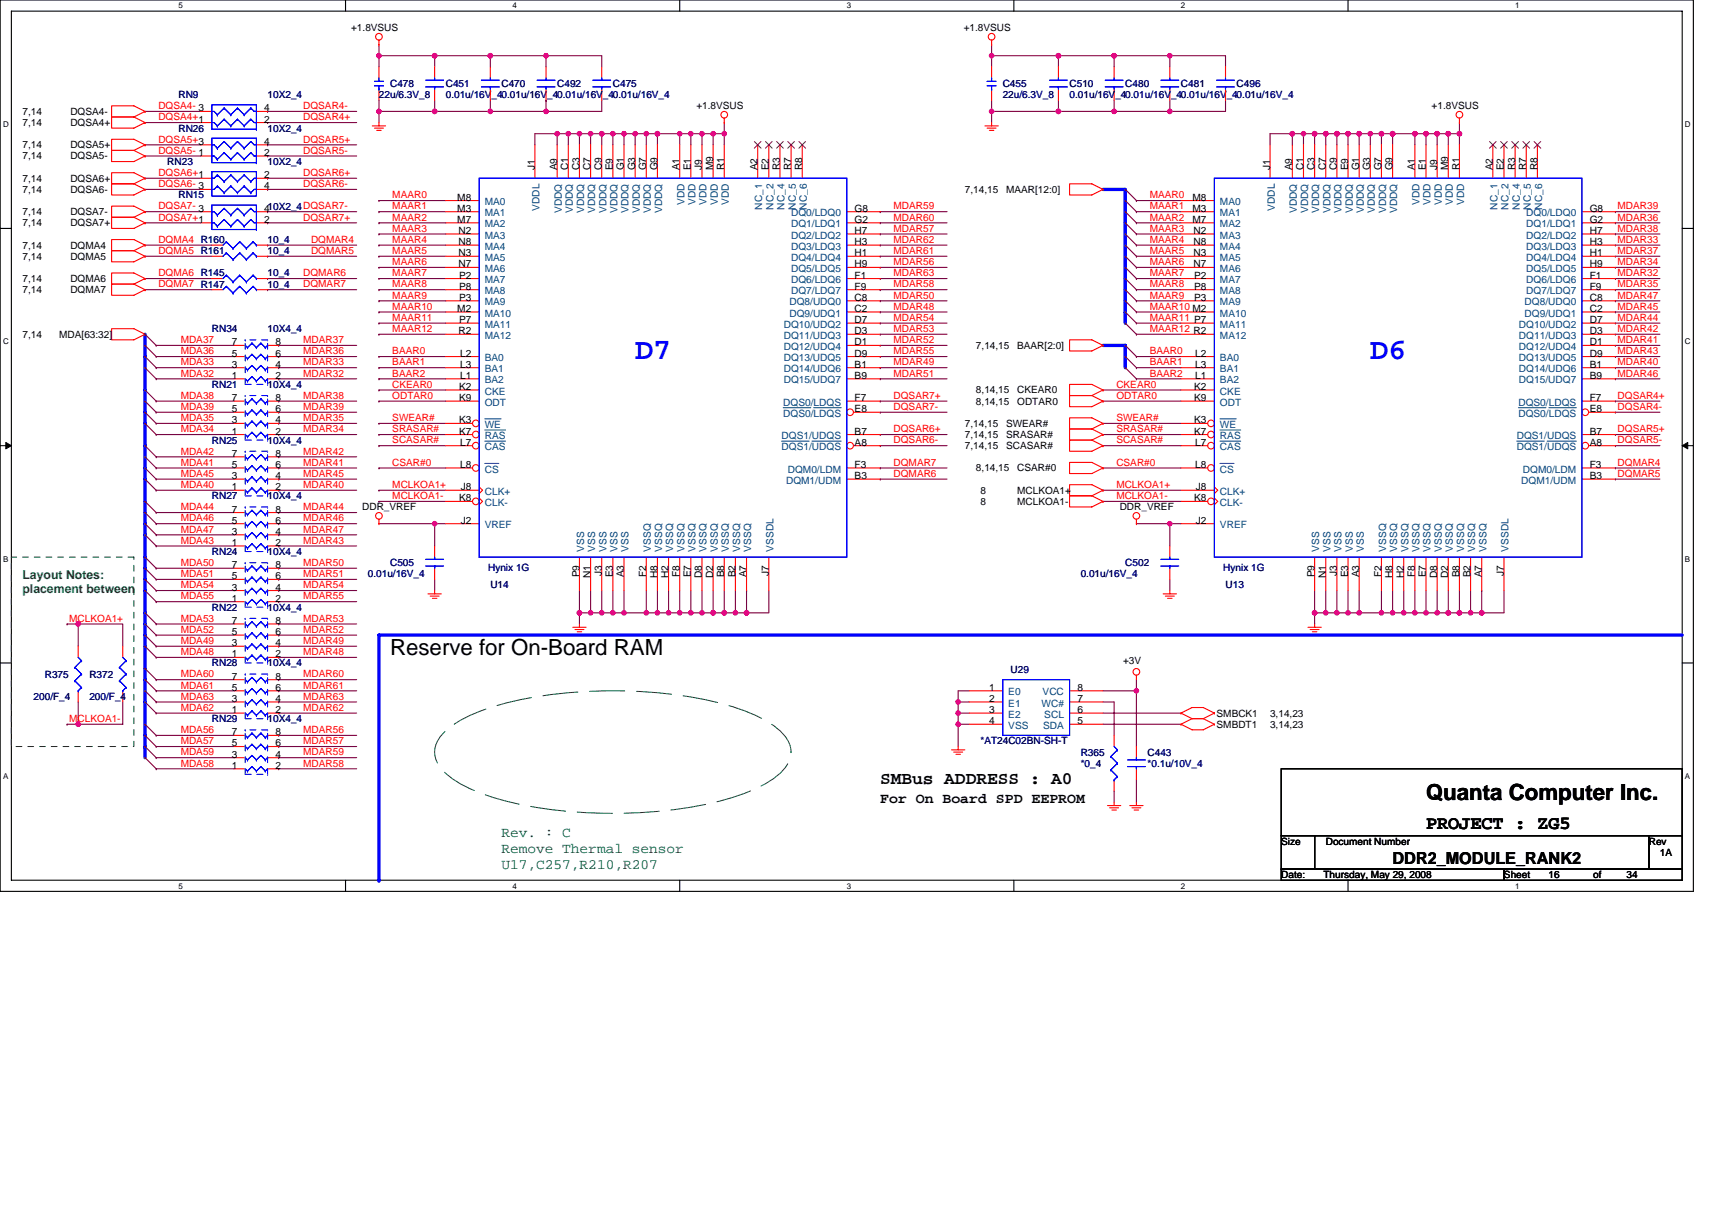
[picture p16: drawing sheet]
<svg xmlns="http://www.w3.org/2000/svg" width="297mm" height="210mm" viewBox="0 0 297 210" stroke-linecap="round" stroke-linejoin="round" font-family="sans-serif">
<defs><g id="words">
<g font-size="5.2" fill="#00f">
<text x="110.1" y="62.2">D7</text>
<text x="237.5" y="62.2">D6</text>
</g>
<g font-size="3.9">
<text x="67.6" y="113.5">Reserve for On-Board RAM</text>
<text x="247.1" y="138.6">Quanta Computer Inc.</text>
</g>
<text font-size="3.3" x="247.1" y="143.6">PROJECT : ZG5</text>
<text font-size="3.1" x="152.5" y="135.8">SMBus ADDRESS : A0</text>
<text font-size="2.9" x="241.3" y="149.7">DDR2_MODULE_RANK2</text>
<text font-size="2.5" x="152.5" y="139.1">For On Board SPD EEPROM</text>
<g font-size="2.5" fill="#008000">
<text x="86.9" y="144.9">Rev. : C</text>
<text x="86.9" y="147.8">Remove Thermal sensor</text>
<text x="86.9" y="150.6">U17,C257,R210,R207</text>
</g>
<g font-size="2.1" fill="#008000">
<text x="3.9" y="100.4">Layout Notes:</text>
<text x="3.9" y="102.8">placement between</text>
</g>
<g font-size="1.7">
<text x="60.8" y="5.4">+1.8VSUS</text>
<text x="167" y="5.4">+1.8VSUS</text>
<text x="3.9" y="19.9">7,14</text>
<text x="3.9" y="21.8">7,14</text>
<text x="12.2" y="19.9">DQSA4-</text>
<text x="12.2" y="21.8">DQSA4+</text>
<text x="45.8" y="21.2">2</text>
<text x="45.8" y="19.3">4</text>
<text x="120.7" y="18.9">+1.8VSUS</text>
<text x="248.1" y="18.9">+1.8VSUS</text>
<text x="3.9" y="25.7">7,14</text>
<text x="3.9" y="27.6">7,14</text>
<text x="12.2" y="25.7">DQSA5+</text>
<text x="12.2" y="27.6">DQSA5-</text>
<text x="45.8" y="27">2</text>
<text x="45.8" y="25.1">4</text>
<text x="92.7" y="29.5" transform="rotate(-90 92.7 29.5)">J1</text>
<text x="96.6" y="29.5" transform="rotate(-90 96.6 29.5)">A9</text>
<text x="98.5" y="29.5" transform="rotate(-90 98.5 29.5)">C1</text>
<text x="100.4" y="29.5" transform="rotate(-90 100.4 29.5)">C3</text>
<text x="102.3" y="29.5" transform="rotate(-90 102.3 29.5)">C7</text>
<text x="104.3" y="29.5" transform="rotate(-90 104.3 29.5)">C9</text>
<text x="106.2" y="29.5" transform="rotate(-90 106.2 29.5)">E9</text>
<text x="108.1" y="29.5" transform="rotate(-90 108.1 29.5)">G1</text>
<text x="110.1" y="29.5" transform="rotate(-90 110.1 29.5)">G3</text>
<text x="112" y="29.5" transform="rotate(-90 112 29.5)">G7</text>
<text x="113.9" y="29.5" transform="rotate(-90 113.9 29.5)">G9</text>
<text x="117.8" y="29.5" transform="rotate(-90 117.8 29.5)">A1</text>
<text x="119.7" y="29.5" transform="rotate(-90 119.7 29.5)">E1</text>
<text x="121.6" y="29.5" transform="rotate(-90 121.6 29.5)">J9</text>
<text x="123.6" y="29.5" transform="rotate(-90 123.6 29.5)">M9</text>
<text x="125.5" y="29.5" transform="rotate(-90 125.5 29.5)">R1</text>
<text x="131.3" y="29.5" transform="rotate(-90 131.3 29.5)">A2</text>
<text x="133.2" y="29.5" transform="rotate(-90 133.2 29.5)">E2</text>
<text x="135.2" y="29.5" transform="rotate(-90 135.2 29.5)">R3</text>
<text x="137.1" y="29.5" transform="rotate(-90 137.1 29.5)">R7</text>
<text x="139" y="29.5" transform="rotate(-90 139 29.5)">R8</text>
<text x="220.1" y="29.5" transform="rotate(-90 220.1 29.5)">J1</text>
<text x="224" y="29.5" transform="rotate(-90 224 29.5)">A9</text>
<text x="225.9" y="29.5" transform="rotate(-90 225.9 29.5)">C1</text>
<text x="227.8" y="29.5" transform="rotate(-90 227.8 29.5)">C3</text>
<text x="229.8" y="29.5" transform="rotate(-90 229.8 29.5)">C7</text>
<text x="231.7" y="29.5" transform="rotate(-90 231.7 29.5)">C9</text>
<text x="233.6" y="29.5" transform="rotate(-90 233.6 29.5)">E9</text>
<text x="235.5" y="29.5" transform="rotate(-90 235.5 29.5)">G1</text>
<text x="237.5" y="29.5" transform="rotate(-90 237.5 29.5)">G3</text>
<text x="239.4" y="29.5" transform="rotate(-90 239.4 29.5)">G7</text>
<text x="241.3" y="29.5" transform="rotate(-90 241.3 29.5)">G9</text>
<text x="245.2" y="29.5" transform="rotate(-90 245.2 29.5)">A1</text>
<text x="247.1" y="29.5" transform="rotate(-90 247.1 29.5)">E1</text>
<text x="249.1" y="29.5" transform="rotate(-90 249.1 29.5)">J9</text>
<text x="251" y="29.5" transform="rotate(-90 251 29.5)">M9</text>
<text x="252.9" y="29.5" transform="rotate(-90 252.9 29.5)">R1</text>
<text x="258.7" y="29.5" transform="rotate(-90 258.7 29.5)">A2</text>
<text x="260.6" y="29.5" transform="rotate(-90 260.6 29.5)">E2</text>
<text x="262.6" y="29.5" transform="rotate(-90 262.6 29.5)">R3</text>
<text x="264.5" y="29.5" transform="rotate(-90 264.5 29.5)">R7</text>
<text x="266.4" y="29.5" transform="rotate(-90 266.4 29.5)">R8</text>
<text x="3.9" y="31.5">7,14</text>
<text x="3.9" y="33.4">7,14</text>
<text x="12.2" y="31.5">DQSA6+</text>
<text x="12.2" y="33.4">DQSA6-</text>
<text x="45.8" y="30.9">2</text>
<text x="45.8" y="32.8">4</text>
<text x="79.3" y="34.7">M8</text>
<text x="167.2" y="33.4">7,14,15</text>
<text x="174.4" y="33.4">MAAR[12:0]</text>
<text x="206.7" y="34.7">M8</text>
<text x="3.9" y="37.3">7,14</text>
<text x="3.9" y="39.2">7,14</text>
<text x="12.2" y="37.3">DQSA7-</text>
<text x="12.2" y="39.2">DQSA7+</text>
<text x="45.8" y="38.6">2</text>
<text x="45.8" y="36.7">410X2_4DQSAR7-</text>
<text x="79.3" y="36.7">M3</text>
<text x="79.3" y="38.6">M7</text>
<text x="79.4" y="40.5">N2</text>
<text x="148.1" y="36.7">G8</text>
<text x="148.1" y="38.6">G2</text>
<text x="148.1" y="40.5">H7</text>
<text x="206.7" y="36.7">M3</text>
<text x="206.7" y="38.6">M7</text>
<text x="206.9" y="40.5">N2</text>
<text x="275.5" y="36.7">G8</text>
<text x="275.5" y="38.6">G2</text>
<text x="275.5" y="40.5">H7</text>
<text x="3.9" y="43.1">7,14</text>
<text x="3.9" y="45">7,14</text>
<text x="12.2" y="43.1">DQMA4</text>
<text x="12.2" y="45">DQMA5</text>
<text x="79.4" y="42.5">N8</text>
<text x="79.4" y="44.4">N3</text>
<text x="79.4" y="46.3">N7</text>
<text x="148.1" y="42.5">H3</text>
<text x="148.1" y="44.4">H1</text>
<text x="148.1" y="46.3">H9</text>
<text x="206.9" y="42.5">N8</text>
<text x="206.9" y="44.4">N3</text>
<text x="206.9" y="46.3">N7</text>
<text x="275.5" y="42.5">H3</text>
<text x="275.5" y="44.4">H1</text>
<text x="275.5" y="46.3">H9</text>
<text x="3.9" y="48.9">7,14</text>
<text x="3.9" y="50.8">7,14</text>
<text x="12.2" y="48.9">DQMA6</text>
<text x="12.2" y="50.8">DQMA7</text>
<text x="79.5" y="48.3">P2</text>
<text x="79.5" y="50.2">P8</text>
<text x="79.5" y="52.1">P3</text>
<text x="148.1" y="52.1">C8</text>
<text x="148.1" y="48.3">F1</text>
<text x="148.1" y="50.2">F9</text>
<text x="207" y="48.3">P2</text>
<text x="207" y="50.2">P8</text>
<text x="207" y="52.1">P3</text>
<text x="275.5" y="52.1">C8</text>
<text x="275.5" y="48.3">F1</text>
<text x="275.5" y="50.2">F9</text>
<text x="3.9" y="58.5">7,14</text>
<text x="10.3" y="58.5">MDA[63:32]</text>
<text x="40.2" y="59.8">7</text>
<text x="47.7" y="59.8">8</text>
<text x="79.3" y="54">M2</text>
<text x="79.4" y="57.9">R2</text>
<text x="79.5" y="56">P7</text>
<text x="148.1" y="54">C2</text>
<text x="148.1" y="56">D7</text>
<text x="148.1" y="57.9">D3</text>
<text x="148.1" y="59.8">D1</text>
<text x="275.5" y="54">C2</text>
<text x="275.5" y="56">D7</text>
<text x="275.5" y="57.9">D3</text>
<text x="275.5" y="59.8">D1</text>
<text x="40.2" y="65.6">1</text>
<text x="40.2" y="63.7">3</text>
<text x="40.2" y="61.8">5</text>
<text x="47.7" y="65.6">2</text>
<text x="47.7" y="63.7">4</text>
<text x="47.7" y="61.8">6</text>
<text x="79.7" y="61.8">L2</text>
<text x="79.7" y="63.7">L3</text>
<text x="79.7" y="65.6">L1</text>
<text x="148.1" y="61.8">D9</text>
<text x="148.1" y="63.7">B1</text>
<text x="148.1" y="65.6">B9</text>
<text x="169.1" y="60.4">7,14,15</text>
<text x="176.3" y="60.4">BAAR[2:0]</text>
<text x="207.1" y="61.8">L2</text>
<text x="207.1" y="63.7">L3</text>
<text x="207.1" y="65.6">L1</text>
<text x="275.5" y="61.8">D9</text>
<text x="275.5" y="63.7">B1</text>
<text x="275.5" y="65.6">B9</text>
<text x="40.2" y="71.4">5</text>
<text x="40.2" y="69.5">7</text>
<text x="47.7" y="71.4">6</text>
<text x="47.7" y="69.5">8</text>
<text x="79.5" y="67.6">K2</text>
<text x="79.5" y="69.5">K9</text>
<text x="148.1" y="71.4">E8</text>
<text x="148.1" y="69.5">F7</text>
<text x="169.1" y="70.1">8,14,15</text>
<text x="169.1" y="68.2">8,14,15</text>
<text x="176.3" y="70.1">ODTAR0</text>
<text x="176.3" y="68.2">CKEAR0</text>
<text x="207" y="67.6">K2</text>
<text x="207" y="69.5">K9</text>
<text x="275.5" y="71.4">E8</text>
<text x="275.5" y="69.5">F7</text>
<text x="40.2" y="75.3">1</text>
<text x="40.2" y="73.3">3</text>
<text x="47.7" y="75.3">2</text>
<text x="47.7" y="73.3">4</text>
<text x="79.5" y="73.3">K3</text>
<text x="79.5" y="75.3">K7</text>
<text x="79.7" y="77.2">L7</text>
<text x="148.1" y="77.2">A8</text>
<text x="148.1" y="75.3">B7</text>
<text x="167.2" y="74">7,14,15</text>
<text x="167.2" y="75.9">7,14,15</text>
<text x="167.2" y="77.8">7,14,15</text>
<text x="174.4" y="74">SWEAR#</text>
<text x="174.4" y="75.9">SRASAR#</text>
<text x="174.4" y="77.8">SCASAR#</text>
<text x="207" y="73.3">K3</text>
<text x="207" y="75.3">K7</text>
<text x="207.1" y="77.2">L7</text>
<text x="275.5" y="77.2">A8</text>
<text x="275.5" y="75.3">B7</text>
<text x="40.2" y="83">3</text>
<text x="40.2" y="81.1">5</text>
<text x="40.2" y="79.1">7</text>
<text x="47.7" y="83">4</text>
<text x="47.7" y="81.1">6</text>
<text x="47.7" y="79.1">8</text>
<text x="79.7" y="81.1">L8</text>
<text x="148.1" y="83">B3</text>
<text x="148.1" y="81.1">F3</text>
<text x="169.1" y="81.7">8,14,15</text>
<text x="176.3" y="81.7">CSAR#0</text>
<text x="207.1" y="81.1">L8</text>
<text x="275.5" y="83">B3</text>
<text x="275.5" y="81.1">F3</text>
<text x="40.2" y="88.8">7</text>
<text x="40.2" y="84.9">1</text>
<text x="47.7" y="88.8">8</text>
<text x="47.7" y="84.9">2</text>
<text x="62.8" y="88.4">DDR_VREF</text>
<text x="79.5" y="86.9">K8</text>
<text x="79.8" y="84.9">J8</text>
<text x="169.9" y="85.5">8</text>
<text x="169.9" y="87.5">8</text>
<text x="176.3" y="85.5">MCLKOA1+</text>
<text x="176.3" y="87.5">MCLKOA1-</text>
<text x="194" y="88.4">DDR_VREF</text>
<text x="207" y="86.9">K8</text>
<text x="207.2" y="84.9">J8</text>
<text x="40.2" y="94.6">1</text>
<text x="40.2" y="92.7">3</text>
<text x="40.2" y="90.7">5</text>
<text x="47.7" y="94.6">2</text>
<text x="47.7" y="92.7">4</text>
<text x="47.7" y="90.7">6</text>
<text x="79.8" y="90.7">J2</text>
<text x="207.2" y="90.7">J2</text>
<text x="40.2" y="100.4">5</text>
<text x="40.2" y="98.4">7</text>
<text x="47.7" y="100.4">6</text>
<text x="47.7" y="98.4">8</text>
<text x="100.4" y="100" transform="rotate(-90 100.4 100)">P9</text>
<text x="102.3" y="100.1" transform="rotate(-90 102.3 100.1)">N1</text>
<text x="104.3" y="99.7" transform="rotate(-90 104.3 99.7)">J3</text>
<text x="106.2" y="100" transform="rotate(-90 106.2 100)">E3</text>
<text x="108.1" y="100" transform="rotate(-90 108.1 100)">A3</text>
<text x="112" y="99.9" transform="rotate(-90 112 99.9)">F2</text>
<text x="113.9" y="100.1" transform="rotate(-90 113.9 100.1)">H8</text>
<text x="115.9" y="100.1" transform="rotate(-90 115.9 100.1)">H2</text>
<text x="117.8" y="99.9" transform="rotate(-90 117.8 99.9)">F8</text>
<text x="119.7" y="100" transform="rotate(-90 119.7 100)">E7</text>
<text x="121.6" y="100.1" transform="rotate(-90 121.6 100.1)">D8</text>
<text x="123.6" y="100.1" transform="rotate(-90 123.6 100.1)">D2</text>
<text x="125.5" y="100" transform="rotate(-90 125.5 100)">B8</text>
<text x="127.4" y="100" transform="rotate(-90 127.4 100)">B2</text>
<text x="129.4" y="100" transform="rotate(-90 129.4 100)">A7</text>
<text x="133.2" y="99.7" transform="rotate(-90 133.2 99.7)">J7</text>
<text x="227.8" y="100" transform="rotate(-90 227.8 100)">P9</text>
<text x="229.8" y="100.1" transform="rotate(-90 229.8 100.1)">N1</text>
<text x="231.7" y="99.7" transform="rotate(-90 231.7 99.7)">J3</text>
<text x="233.6" y="100" transform="rotate(-90 233.6 100)">E3</text>
<text x="235.5" y="100" transform="rotate(-90 235.5 100)">A3</text>
<text x="239.4" y="99.9" transform="rotate(-90 239.4 99.9)">F2</text>
<text x="241.3" y="100.1" transform="rotate(-90 241.3 100.1)">H8</text>
<text x="243.3" y="100.1" transform="rotate(-90 243.3 100.1)">H2</text>
<text x="245.2" y="99.9" transform="rotate(-90 245.2 99.9)">F8</text>
<text x="247.1" y="100" transform="rotate(-90 247.1 100)">E7</text>
<text x="249.1" y="100.1" transform="rotate(-90 249.1 100.1)">D8</text>
<text x="251" y="100.1" transform="rotate(-90 251 100.1)">D2</text>
<text x="252.9" y="100" transform="rotate(-90 252.9 100)">B8</text>
<text x="254.8" y="100" transform="rotate(-90 254.8 100)">B2</text>
<text x="256.8" y="100" transform="rotate(-90 256.8 100)">A7</text>
<text x="260.6" y="99.7" transform="rotate(-90 260.6 99.7)">J7</text>
<text x="40.2" y="104.2">1</text>
<text x="40.2" y="102.3">3</text>
<text x="47.7" y="104.2">2</text>
<text x="47.7" y="102.3">4</text>
<text x="40.2" y="113.9">1</text>
<text x="40.2" y="112">3</text>
<text x="40.2" y="110">5</text>
<text x="40.2" y="108.1">7</text>
<text x="47.7" y="113.9">2</text>
<text x="47.7" y="112">4</text>
<text x="47.7" y="110">6</text>
<text x="47.7" y="108.1">8</text>
<text x="40.2" y="119.7">5</text>
<text x="40.2" y="117.7">7</text>
<text x="47.7" y="119.7">6</text>
<text x="47.7" y="117.7">8</text>
<text x="171.4" y="119.7">1</text>
<text x="186.7" y="119.7">8</text>
<text x="194.6" y="115.1">+3V</text>
<text x="40.2" y="123.5">1</text>
<text x="40.2" y="121.6">3</text>
<text x="47.7" y="123.5">2</text>
<text x="47.7" y="121.6">4</text>
<text x="171.4" y="121.6">2</text>
<text x="171.4" y="123.5">3</text>
<text x="171.4" y="125.5">4</text>
<text x="186.7" y="125.5">5</text>
<text x="186.7" y="121.6">7</text>
<text x="186.7" y="123.5">6</text>
<text x="210.8" y="124.1">SMBCK1</text>
<text x="220.1" y="124.1">3,14,23</text>
<text x="40.2" y="131.3">3</text>
<text x="40.2" y="129.3">5</text>
<text x="40.2" y="127.4">7</text>
<text x="47.7" y="131.3">4</text>
<text x="47.7" y="129.3">6</text>
<text x="47.7" y="127.4">8</text>
<text x="210.8" y="126.1">SMBDT1</text>
<text x="220.1" y="126.1">3,14,23</text>
<text x="40.2" y="133.2">1</text>
<text x="47.7" y="133.2">2</text>
<text x="222" y="146.3">Size</text>
<text x="229.8" y="146.3">Document Number</text>
<text x="285.7" y="146.3">Rev</text>
<text x="287.7" y="148.3">1A</text>
<text x="222" y="152.1">Date:</text>
<text x="229.4" y="152.1">Thursday, May 29, 2008</text>
<text x="260.6" y="152.1">Sheet</text>
<text x="268.4" y="152.1">16</text>
<text x="276.1" y="152.1">of</text>
<text x="281.9" y="152.1">34</text>
</g>
<g font-size="1.7" fill="#000080">
<text x="30.9" y="17">RN9</text>
<text x="46.4" y="17">10X2_4</text>
<text x="65.7" y="17">22u/6.3V_8</text>
<text x="67.6" y="15.1">C478</text>
<text x="77.3" y="15.1">C451</text>
<text x="77.3" y="17">0.01u/16V_40.01u/16V_40.01u/16V_40.01u/16V_4</text>
<text x="86.9" y="15.1">C470</text>
<text x="96.6" y="15.1">C492</text>
<text x="106.2" y="15.1">C475</text>
<text x="173.8" y="15.1">C455</text>
<text x="173.8" y="17">22u/6.3V_8</text>
<text x="185.4" y="15.1">C510</text>
<text x="185.4" y="17">0.01u/16V_40.01u/16V_40.01u/16V_40.01u/16V_4</text>
<text x="195" y="15.1">C480</text>
<text x="204.7" y="15.1">C481</text>
<text x="214.3" y="15.1">C496</text>
<text x="30.9" y="22.8">RN26</text>
<text x="46.4" y="22.8">10X2_4</text>
<text x="29" y="28.6">RN23</text>
<text x="46.4" y="28.6">10X2_4</text>
<text x="30.9" y="34.4">RN15</text>
<text x="46.4" y="42.1">10_4</text>
<text x="46.4" y="44">10_4</text>
<text x="46.4" y="47.9">10_4</text>
<text x="46.4" y="49.8">10_4</text>
<text x="36.7" y="57.6">RN34</text>
<text x="46.4" y="57.6">10X4_4</text>
<text x="36.7" y="67.2">RN21</text>
<text x="46.4" y="67.2">10X4_4</text>
<text x="36.7" y="76.9">RN25</text>
<text x="46.4" y="76.9">10X4_4</text>
<text x="36.7" y="86.5">RN27</text>
<text x="46.4" y="86.5">10X4_4</text>
<text x="36.7" y="96.2">RN24</text>
<text x="46.4" y="96.2">10X4_4</text>
<text x="63.7" y="100">0.01u/16V_4</text>
<text x="67.6" y="98.1">C505</text>
<text x="84.6" y="98.9">Hynix 1G</text>
<text x="85" y="101.9">U14</text>
<text x="187.3" y="100">0.01u/16V_4</text>
<text x="195" y="98.1">C502</text>
<text x="212" y="98.9">Hynix 1G</text>
<text x="212.4" y="101.9">U13</text>
<text x="36.7" y="105.8">RN22</text>
<text x="46.4" y="105.8">10X4_4</text>
<text x="7.8" y="117.4">R375</text>
<text x="15.5" y="117.4">R372</text>
<text x="36.7" y="115.5">RN28</text>
<text x="46.4" y="115.5">10X4_4</text>
<text x="175.1" y="116.6">U29</text>
<text x="5.8" y="121.3">200/F_4</text>
<text x="15.5" y="121.3">200/F_4</text>
<text x="36.7" y="125.1">RN29</text>
<text x="46.4" y="125.1">10X4_4</text>
<text x="169.9" y="129">*AT24C02BN-SH-T</text>
<text x="187.3" y="130.9">R365</text>
<text x="198.9" y="130.9">C443</text>
<text x="187.3" y="132.8">*0_4</text>
<text x="198.9" y="132.8">*0.1u/10V_4</text>
</g>
<g font-size="1.7" fill="#f00">
<text x="27.5" y="20.8">DQSA4+1</text>
<text x="27.5" y="18.9">DQSA4- 3</text>
<text x="52.5" y="20.8">DQSAR4+</text>
<text x="52.5" y="18.9">DQSAR4-</text>
<text x="27.5" y="26.6">DQSA5- 1</text>
<text x="27.5" y="24.7">DQSA5+3</text>
<text x="52.5" y="24.7">DQSAR5+</text>
<text x="52.5" y="26.6">DQSAR5-</text>
<text x="27.5" y="32.4">DQSA6- 3</text>
<text x="27.5" y="30.5">DQSA6+1</text>
<text x="52.5" y="32.4">DQSAR6-</text>
<text x="52.5" y="30.5">DQSAR6+</text>
<text x="68" y="34.4">MAAR0</text>
<text x="199.3" y="34.4">MAAR0</text>
<text x="27.5" y="38.2">DQSA7+1</text>
<text x="27.5" y="36.3">DQSA7- 3</text>
<text x="52.5" y="38.2">DQSAR7+</text>
<text x="68" y="36.3">MAAR1</text>
<text x="68" y="40.2">MAAR3</text>
<text x="68" y="38.2">MAAR2</text>
<text x="154.9" y="36.3">MDAR59</text>
<text x="154.9" y="38.2">MDAR60</text>
<text x="154.9" y="40.2">MDAR57</text>
<text x="199.3" y="36.3">MAAR1</text>
<text x="199.3" y="40.2">MAAR3</text>
<text x="199.3" y="38.2">MAAR2</text>
<text x="280.3" y="40.2">MDAR38</text>
<text x="280.3" y="38.2">MDAR36</text>
<text x="280.3" y="36.3">MDAR39</text>
<text x="27.5" y="42.1">DQMA4 R160</text>
<text x="27.5" y="44">DQMA5 R161</text>
<text x="27.5" y="47.9">DQMA6 R145</text>
<text x="52.5" y="47.9">DQMAR6</text>
<text x="53.9" y="42.1">DQMAR4</text>
<text x="53.9" y="44">DQMAR5</text>
<text x="68" y="47.9">MAAR7</text>
<text x="68" y="44">MAAR5</text>
<text x="68" y="42.1">MAAR4</text>
<text x="68" y="45.9">MAAR6</text>
<text x="154.9" y="44">MDAR61</text>
<text x="154.9" y="47.9">MDAR63</text>
<text x="154.9" y="45.9">MDAR56</text>
<text x="154.9" y="42.1">MDAR62</text>
<text x="199.3" y="47.9">MAAR7</text>
<text x="199.3" y="44">MAAR5</text>
<text x="199.3" y="42.1">MAAR4</text>
<text x="199.3" y="45.9">MAAR6</text>
<text x="280.3" y="47.9">MDAR32</text>
<text x="280.3" y="45.9">MDAR34</text>
<text x="280.3" y="44">MDAR37</text>
<text x="280.3" y="42.1">MDAR33</text>
<text x="27.5" y="49.8">DQMA7 R147</text>
<text x="52.5" y="49.8">DQMAR7</text>
<text x="68" y="49.8">MAAR8</text>
<text x="68" y="53.7">MAAR10</text>
<text x="68" y="51.7">MAAR9</text>
<text x="154.9" y="49.8">MDAR58</text>
<text x="154.9" y="51.7">MDAR50</text>
<text x="154.9" y="53.7">MDAR48</text>
<text x="199.3" y="49.8">MAAR8</text>
<text x="199.3" y="53.7">MAAR10 M2</text>
<text x="199.3" y="51.7">MAAR9</text>
<text x="280.3" y="53.7">MDAR45</text>
<text x="280.3" y="51.7">MDAR47</text>
<text x="280.3" y="49.8">MDAR35</text>
<text x="31.3" y="59.5">MDA37</text>
<text x="52.5" y="59.5">MDAR37</text>
<text x="68" y="55.6">MAAR11</text>
<text x="68" y="57.5">MAAR12</text>
<text x="154.9" y="55.6">MDAR54</text>
<text x="154.9" y="59.5">MDAR52</text>
<text x="154.9" y="57.5">MDAR53</text>
<text x="199.3" y="55.6">MAAR11 P7</text>
<text x="199.3" y="57.5">MAAR12 R2</text>
<text x="280.3" y="57.5">MDAR42</text>
<text x="280.3" y="59.5">MDAR41</text>
<text x="280.3" y="55.6">MDAR44</text>
<text x="31.3" y="63.3">MDA33</text>
<text x="31.3" y="65.2">MDA32</text>
<text x="31.3" y="61.4">MDA36</text>
<text x="52.5" y="63.3">MDAR33</text>
<text x="52.5" y="65.2">MDAR32</text>
<text x="52.5" y="61.4">MDAR36</text>
<text x="68" y="61.4">BAAR0</text>
<text x="68" y="63.3">BAAR1</text>
<text x="68" y="65.2">BAAR2</text>
<text x="154.9" y="61.4">MDAR55</text>
<text x="154.9" y="65.2">MDAR51</text>
<text x="154.9" y="63.3">MDAR49</text>
<text x="199.3" y="61.4">BAAR0</text>
<text x="199.3" y="63.3">BAAR1</text>
<text x="199.3" y="65.2">BAAR2</text>
<text x="280.3" y="61.4">MDAR43</text>
<text x="280.3" y="63.3">MDAR40</text>
<text x="280.3" y="65.2">MDAR46</text>
<text x="31.3" y="69.1">MDA38</text>
<text x="31.3" y="71">MDA39</text>
<text x="52.5" y="69.1">MDAR38</text>
<text x="52.5" y="71">MDAR39</text>
<text x="68" y="67.2">CKEAR0</text>
<text x="68" y="69.1">ODTAR0</text>
<text x="154.9" y="71">DQSAR7-</text>
<text x="154.9" y="69.1">DQSAR7+</text>
<text x="193.5" y="67.2">CKEAR0</text>
<text x="193.5" y="69.1">ODTAR0</text>
<text x="280.3" y="71">DQSAR4-</text>
<text x="280.3" y="69.1">DQSAR4+</text>
<text x="31.3" y="73">MDA35</text>
<text x="31.3" y="74.9">MDA34</text>
<text x="52.5" y="73">MDAR35</text>
<text x="52.5" y="74.9">MDAR34</text>
<text x="68" y="76.8">SCASAR#</text>
<text x="68" y="73">SWEAR#</text>
<text x="68" y="74.9">SRASAR#</text>
<text x="154.9" y="74.9">DQSAR6+</text>
<text x="154.9" y="76.8">DQSAR6-</text>
<text x="193.5" y="76.8">SCASAR#</text>
<text x="193.5" y="73">SWEAR#</text>
<text x="193.5" y="74.9">SRASAR#</text>
<text x="280.3" y="74.9">DQSAR5+</text>
<text x="280.3" y="76.8">DQSAR5-</text>
<text x="31.3" y="80.7">MDA41</text>
<text x="31.3" y="78.8">MDA42</text>
<text x="31.3" y="82.6">MDA45</text>
<text x="52.5" y="80.7">MDAR41</text>
<text x="52.5" y="78.8">MDAR42</text>
<text x="52.5" y="82.6">MDAR45</text>
<text x="68" y="80.7">CSAR#0</text>
<text x="154.9" y="80.7">DQMAR7</text>
<text x="154.9" y="82.6">DQMAR6</text>
<text x="193.5" y="80.7">CSAR#0</text>
<text x="280.3" y="80.7">DQMAR4</text>
<text x="280.3" y="82.6">DQMAR5</text>
<text x="31.3" y="88.4">MDA44</text>
<text x="31.3" y="84.6">MDA40</text>
<text x="52.5" y="88.4">MDAR44</text>
<text x="52.5" y="84.6">MDAR40</text>
<text x="68" y="84.6">MCLKOA1+</text>
<text x="68" y="86.5">MCLKOA1-</text>
<text x="193.5" y="84.6">MCLKOA1+</text>
<text x="193.5" y="86.5">MCLKOA1-</text>
<text x="31.3" y="90.3">MDA46</text>
<text x="31.3" y="92.3">MDA47</text>
<text x="31.3" y="94.2">MDA43</text>
<text x="52.5" y="90.3">MDAR46</text>
<text x="52.5" y="92.3">MDAR47</text>
<text x="52.5" y="94.2">MDAR43</text>
<text x="31.3" y="101.9">MDA54</text>
<text x="31.3" y="100">MDA51</text>
<text x="31.3" y="98.1">MDA50</text>
<text x="52.5" y="101.9">MDAR54</text>
<text x="52.5" y="100">MDAR51</text>
<text x="52.5" y="98.1">MDAR50</text>
<text x="12" y="107.7">MCLKOA1+</text>
<text x="31.3" y="107.7">MDA53</text>
<text x="31.3" y="103.9">MDA55</text>
<text x="52.5" y="107.7">MDAR53</text>
<text x="52.5" y="103.9">MDAR55</text>
<text x="31.3" y="111.6">MDA49</text>
<text x="31.3" y="109.6">MDA52</text>
<text x="31.3" y="113.5">MDA48</text>
<text x="52.5" y="111.6">MDAR49</text>
<text x="52.5" y="109.6">MDAR52</text>
<text x="52.5" y="113.5">MDAR48</text>
<text x="31.3" y="117.4">MDA60</text>
<text x="31.3" y="119.3">MDA61</text>
<text x="52.5" y="117.4">MDAR60</text>
<text x="52.5" y="119.3">MDAR61</text>
<text x="12" y="125.1">MCLKOA1-</text>
<text x="31.3" y="121.2">MDA63</text>
<text x="31.3" y="123.2">MDA62</text>
<text x="52.5" y="121.2">MDAR63</text>
<text x="52.5" y="123.2">MDAR62</text>
<text x="31.3" y="128.9">MDA57</text>
<text x="31.3" y="127">MDA56</text>
<text x="31.3" y="130.9">MDA59</text>
<text x="52.5" y="128.9">MDAR57</text>
<text x="52.5" y="127">MDAR56</text>
<text x="52.5" y="130.9">MDAR59</text>
<text x="31.3" y="132.8">MDA58</text>
<text x="52.5" y="132.8">MDAR58</text>
</g>
<g font-size="1.7" fill="#004080">
<text x="84" y="35.5">MA0</text>
<text x="118.6" y="35.6" transform="rotate(-90 118.6 35.6)">VDD</text>
<text x="120.5" y="35.6" transform="rotate(-90 120.5 35.6)">VDD</text>
<text x="122.5" y="35.6" transform="rotate(-90 122.5 35.6)">VDD</text>
<text x="124.4" y="35.6" transform="rotate(-90 124.4 35.6)">VDD</text>
<text x="126.3" y="35.6" transform="rotate(-90 126.3 35.6)">VDD</text>
<text x="211.4" y="35.5">MA0</text>
<text x="246" y="35.6" transform="rotate(-90 246 35.6)">VDD</text>
<text x="247.9" y="35.6" transform="rotate(-90 247.9 35.6)">VDD</text>
<text x="249.9" y="35.6" transform="rotate(-90 249.9 35.6)">VDD</text>
<text x="251.8" y="35.6" transform="rotate(-90 251.8 35.6)">VDD</text>
<text x="253.7" y="35.6" transform="rotate(-90 253.7 35.6)">VDD</text>
<text x="84" y="37.5">MA1</text>
<text x="84" y="39.4">MA2</text>
<text x="84" y="41.3">MA3</text>
<text x="93.5" y="36.5" transform="rotate(-90 93.5 36.5)">VDDL</text>
<text x="97.4" y="36.9" transform="rotate(-90 97.4 36.9)">VDDQ</text>
<text x="99.3" y="36.9" transform="rotate(-90 99.3 36.9)">VDDQ</text>
<text x="101.2" y="36.9" transform="rotate(-90 101.2 36.9)">VDDQ</text>
<text x="103.2" y="36.9" transform="rotate(-90 103.2 36.9)">VDDQ</text>
<text x="105.1" y="36.9" transform="rotate(-90 105.1 36.9)">VDDQ</text>
<text x="107" y="36.9" transform="rotate(-90 107 36.9)">VDDQ</text>
<text x="108.9" y="36.9" transform="rotate(-90 108.9 36.9)">VDDQ</text>
<text x="110.9" y="36.9" transform="rotate(-90 110.9 36.9)">VDDQ</text>
<text x="112.8" y="36.9" transform="rotate(-90 112.8 36.9)">VDDQ</text>
<text x="114.7" y="36.9" transform="rotate(-90 114.7 36.9)">VDDQ</text>
<text x="132.1" y="36.3" transform="rotate(-90 132.1 36.3)">NC_1</text>
<text x="134" y="36.3" transform="rotate(-90 134 36.3)">NC_2</text>
<text x="136" y="36.3" transform="rotate(-90 136 36.3)">NC_4</text>
<text x="137.1" y="37.5">DQ0/LDQ0</text>
<text x="137.1" y="39.4">DQ1/LDQ1</text>
<text x="137.1" y="41.3">DQ2/LDQ2</text>
<text x="137.9" y="36.3" transform="rotate(-90 137.9 36.3)">NC_5</text>
<text x="139.8" y="36.3" transform="rotate(-90 139.8 36.3)">NC_6</text>
<text x="211.4" y="37.5">MA1</text>
<text x="211.4" y="39.4">MA2</text>
<text x="211.4" y="41.3">MA3</text>
<text x="220.9" y="36.5" transform="rotate(-90 220.9 36.5)">VDDL</text>
<text x="224.8" y="36.9" transform="rotate(-90 224.8 36.9)">VDDQ</text>
<text x="226.7" y="36.9" transform="rotate(-90 226.7 36.9)">VDDQ</text>
<text x="228.6" y="36.9" transform="rotate(-90 228.6 36.9)">VDDQ</text>
<text x="230.6" y="36.9" transform="rotate(-90 230.6 36.9)">VDDQ</text>
<text x="232.5" y="36.9" transform="rotate(-90 232.5 36.9)">VDDQ</text>
<text x="234.4" y="36.9" transform="rotate(-90 234.4 36.9)">VDDQ</text>
<text x="236.4" y="36.9" transform="rotate(-90 236.4 36.9)">VDDQ</text>
<text x="238.3" y="36.9" transform="rotate(-90 238.3 36.9)">VDDQ</text>
<text x="240.2" y="36.9" transform="rotate(-90 240.2 36.9)">VDDQ</text>
<text x="242.1" y="36.9" transform="rotate(-90 242.1 36.9)">VDDQ</text>
<text x="259.5" y="36.3" transform="rotate(-90 259.5 36.3)">NC_1</text>
<text x="261.4" y="36.3" transform="rotate(-90 261.4 36.3)">NC_2</text>
<text x="263.4" y="36.3" transform="rotate(-90 263.4 36.3)">NC_4</text>
<text x="264.5" y="37.5">DQ0/LDQ0</text>
<text x="264.5" y="39.4">DQ1/LDQ1</text>
<text x="264.5" y="41.3">DQ2/LDQ2</text>
<text x="265.3" y="36.3" transform="rotate(-90 265.3 36.3)">NC_5</text>
<text x="267.2" y="36.3" transform="rotate(-90 267.2 36.3)">NC_6</text>
<text x="84" y="43.3">MA4</text>
<text x="84" y="45.2">MA5</text>
<text x="84" y="47.1">MA6</text>
<text x="137.1" y="43.3">DQ3/LDQ3</text>
<text x="137.1" y="45.2">DQ4/LDQ4</text>
<text x="137.1" y="47.1">DQ5/LDQ5</text>
<text x="211.4" y="43.3">MA4</text>
<text x="211.4" y="45.2">MA5</text>
<text x="211.4" y="47.1">MA6</text>
<text x="264.5" y="43.3">DQ3/LDQ3</text>
<text x="264.5" y="45.2">DQ4/LDQ4</text>
<text x="264.5" y="47.1">DQ5/LDQ5</text>
<text x="84" y="49">MA7</text>
<text x="84" y="51">MA8</text>
<text x="84" y="52.9">MA9</text>
<text x="136.8" y="52.9">DQ8/UDQ0</text>
<text x="137.1" y="49">DQ6/LDQ6</text>
<text x="137.1" y="51">DQ7/LDQ7</text>
<text x="211.4" y="49">MA7</text>
<text x="211.4" y="51">MA8</text>
<text x="211.4" y="52.9">MA9</text>
<text x="264.2" y="52.9">DQ8/UDQ0</text>
<text x="264.5" y="49">DQ6/LDQ6</text>
<text x="264.5" y="51">DQ7/LDQ7</text>
<text x="84" y="54.8">MA10</text>
<text x="84" y="56.8">MA11</text>
<text x="84" y="58.7">MA12</text>
<text x="135.8" y="56.8">DQ10/UDQ2</text>
<text x="135.8" y="58.7">DQ11/UDQ3</text>
<text x="136.8" y="54.8">DQ9/UDQ1</text>
<text x="211.4" y="54.8">MA10</text>
<text x="211.4" y="56.8">MA11</text>
<text x="211.4" y="58.7">MA12</text>
<text x="263.2" y="56.8">DQ10/UDQ2</text>
<text x="263.2" y="58.7">DQ11/UDQ3</text>
<text x="264.2" y="54.8">DQ9/UDQ1</text>
<text x="84" y="62.6">BA0</text>
<text x="84" y="64.5">BA1</text>
<text x="135.8" y="60.6">DQ12/UDQ4</text>
<text x="135.8" y="62.6">DQ13/UDQ5</text>
<text x="135.8" y="64.5">DQ14/UDQ6</text>
<text x="211.4" y="62.6">BA0</text>
<text x="211.4" y="64.5">BA1</text>
<text x="263.2" y="60.6">DQ12/UDQ4</text>
<text x="263.2" y="62.6">DQ13/UDQ5</text>
<text x="263.2" y="64.5">DQ14/UDQ6</text>
<text x="84" y="68.4">CKE</text>
<text x="84" y="70.3">ODT</text>
<text x="84" y="66.4">BA2</text>
<text x="135.7" y="70.3">DQS0/LDQS</text>
<text x="135.8" y="66.4">DQ15/UDQ7</text>
<text x="211.4" y="68.4">CKE</text>
<text x="211.4" y="70.3">ODT</text>
<text x="211.4" y="66.4">BA2</text>
<text x="263.1" y="70.3">DQS0/LDQS</text>
<text x="263.2" y="66.4">DQ15/UDQ7</text>
<text x="84" y="74.1">WE</text>
<text x="84" y="76.1">RAS</text>
<text x="135.4" y="76.1">DQS1/UDQS</text>
<text x="135.7" y="72.2">DQS0/LDQS</text>
<text x="211.4" y="74.1">WE</text>
<text x="211.4" y="76.1">RAS</text>
<text x="262.8" y="76.1">DQS1/UDQS</text>
<text x="263.1" y="72.2">DQS0/LDQS</text>
<text x="84" y="78">CAS</text>
<text x="84" y="81.9">CS</text>
<text x="135.4" y="78">DQS1/UDQS</text>
<text x="136.2" y="83.8">DQM1/UDM</text>
<text x="136.5" y="81.9">DQM0/LDM</text>
<text x="211.4" y="78">CAS</text>
<text x="211.4" y="81.9">CS</text>
<text x="262.8" y="78">DQS1/UDQS</text>
<text x="263.6" y="83.8">DQM1/UDM</text>
<text x="263.9" y="81.9">DQM0/LDM</text>
<text x="84" y="85.7">CLK+</text>
<text x="84" y="87.7">CLK-</text>
<text x="211.4" y="85.7">CLK+</text>
<text x="211.4" y="87.7">CLK-</text>
<text x="84" y="91.5">VREF</text>
<text x="101.2" y="95.6" transform="rotate(-90 101.2 95.6)">VSS</text>
<text x="103.2" y="95.6" transform="rotate(-90 103.2 95.6)">VSS</text>
<text x="105.1" y="95.6" transform="rotate(-90 105.1 95.6)">VSS</text>
<text x="107" y="95.6" transform="rotate(-90 107 95.6)">VSS</text>
<text x="108.9" y="95.6" transform="rotate(-90 108.9 95.6)">VSS</text>
<text x="112.8" y="95.6" transform="rotate(-90 112.8 95.6)">VSSQ</text>
<text x="114.7" y="95.6" transform="rotate(-90 114.7 95.6)">VSSQ</text>
<text x="116.7" y="95.6" transform="rotate(-90 116.7 95.6)">VSSQ</text>
<text x="118.6" y="95.6" transform="rotate(-90 118.6 95.6)">VSSQ</text>
<text x="120.5" y="95.6" transform="rotate(-90 120.5 95.6)">VSSQ</text>
<text x="122.5" y="95.6" transform="rotate(-90 122.5 95.6)">VSSQ</text>
<text x="124.4" y="95.6" transform="rotate(-90 124.4 95.6)">VSSQ</text>
<text x="126.3" y="95.6" transform="rotate(-90 126.3 95.6)">VSSQ</text>
<text x="128.3" y="95.6" transform="rotate(-90 128.3 95.6)">VSSQ</text>
<text x="130.2" y="95.6" transform="rotate(-90 130.2 95.6)">VSSQ</text>
<text x="134" y="95.6" transform="rotate(-90 134 95.6)">VSSDL</text>
<text x="211.4" y="91.5">VREF</text>
<text x="228.6" y="95.6" transform="rotate(-90 228.6 95.6)">VSS</text>
<text x="230.6" y="95.6" transform="rotate(-90 230.6 95.6)">VSS</text>
<text x="232.5" y="95.6" transform="rotate(-90 232.5 95.6)">VSS</text>
<text x="234.4" y="95.6" transform="rotate(-90 234.4 95.6)">VSS</text>
<text x="236.4" y="95.6" transform="rotate(-90 236.4 95.6)">VSS</text>
<text x="240.2" y="95.6" transform="rotate(-90 240.2 95.6)">VSSQ</text>
<text x="242.1" y="95.6" transform="rotate(-90 242.1 95.6)">VSSQ</text>
<text x="244.1" y="95.6" transform="rotate(-90 244.1 95.6)">VSSQ</text>
<text x="246" y="95.6" transform="rotate(-90 246 95.6)">VSSQ</text>
<text x="247.9" y="95.6" transform="rotate(-90 247.9 95.6)">VSSQ</text>
<text x="249.9" y="95.6" transform="rotate(-90 249.9 95.6)">VSSQ</text>
<text x="251.8" y="95.6" transform="rotate(-90 251.8 95.6)">VSSQ</text>
<text x="253.7" y="95.6" transform="rotate(-90 253.7 95.6)">VSSQ</text>
<text x="255.7" y="95.6" transform="rotate(-90 255.7 95.6)">VSSQ</text>
<text x="257.6" y="95.6" transform="rotate(-90 257.6 95.6)">VSSQ</text>
<text x="261.4" y="95.6" transform="rotate(-90 261.4 95.6)">VSSDL</text>
<text x="174.7" y="120.5">E0</text>
<text x="174.7" y="122.4">E1</text>
<text x="174.7" y="124.3">E2</text>
<text x="180.5" y="122.4">WC#</text>
<text x="180.7" y="120.5">VCC</text>
<text x="181" y="124.3">SCL</text>
<text x="174.7" y="126.3">VSS</text>
<text x="180.8" y="126.3">SDA</text>
</g>
<g font-size="1.4">
<text x="30.9" y="1.4">5</text>
<text x="88.8" y="1.4">4</text>
<text x="146.7" y="1.4">3</text>
<text x="204.7" y="1.4">2</text>
<text x="262.6" y="1.4">1</text>
<text x=".5" y="22">D</text>
<text x="292" y="22">D</text>
<text x=".5" y="59.6">C</text>
<text x="292" y="59.6">C</text>
<text x=".5" y="97.3">B</text>
<text x="292" y="97.3">B</text>
<text x=".5" y="134.9">A</text>
<text x="292" y="134.9">A</text>
<text x="30.9" y="153.9">5</text>
<text x="88.8" y="153.9">4</text>
<text x="146.7" y="153.9">3</text>
<text x="204.7" y="153.9">2</text>
<text x="262.6" y="153.9">1</text>
</g>
</g></defs>
<path d="M0 0h293.5v154.4h-293.5zM2 1.9h289.5v150.6h-289.5z" fill="none" stroke="#000" stroke-width=".19"/>
<g fill="#fff">
<path d="M30.9 .2h.8v1.5h-.8z"/>
<path d="M30.9 152.7h.8v1.5h-.8z"/>
</g>
<path d="M59.9 0v1.9M59.9 152.5v1.9" fill="none" stroke="#000" stroke-width=".19"/>
<g fill="#fff">
<path d="M88.8 .2h.8v1.5h-.8z"/>
<path d="M88.8 152.7h.8v1.5h-.8z"/>
</g>
<path d="M117.8 0v1.9M117.8 152.5v1.9" fill="none" stroke="#000" stroke-width=".19"/>
<g fill="#fff">
<path d="M146.7 .2h.8v1.5h-.8z"/>
<path d="M146.7 152.7h.8v1.5h-.8z"/>
</g>
<path d="M175.7 0v1.9M175.7 152.5v1.9" fill="none" stroke="#000" stroke-width=".19"/>
<g fill="#fff">
<path d="M204.7 .2h.7v1.5h-.7z"/>
<path d="M204.7 152.7h.7v1.5h-.7z"/>
</g>
<path d="M233.6 0v1.9M233.6 152.5v1.9" fill="none" stroke="#000" stroke-width=".19"/>
<g fill="#fff">
<path d="M262.6 .2h.7v1.5h-.7z"/>
<path d="M262.6 152.7h.7v1.5h-.7z"/>
<path d="M.5 20.8h1v1.5h-1z"/>
<path d="M292 20.8h1v1.5h-1z"/>
<path d="M.5 58.4h1v1.5h-1z"/>
<path d="M292 58.4h1v1.5h-1z"/>
</g>
<path d="M0 39.6h2M291.5 39.6h2" fill="none" stroke="#000" stroke-width=".19"/>
<g fill="#fff">
<path d="M.5 96h.9v1.6h-.9z"/>
<path d="M292 96h.9v1.6h-.9z"/>
</g>
<path d="M0 77.2h2M291.5 77.2h2" fill="none" stroke="#000" stroke-width=".19"/>
<path d="M1 76.7l1 .5-1 .6zM291.5 77.2l1-.5v1.1z" fill="#000" stroke="#000" stroke-width=".17"/>
<g fill="#fff">
<path d="M.5 133.7h.9v1.5h-.9z"/>
<path d="M292 133.7h.9v1.5h-.9z"/>
</g>
<path d="M0 114.9h2M291.5 114.9h2M222 133.2h69.5v11.6h-69.5zM222 144.8h5.8v5.8h-5.8zM222 150.6h38.6v1.9h-38.6zM227.8 144.8h57.9v5.8h-57.9zM260.6 150.6h30.9v1.9h-30.9zM285.7 144.8h5.8v5.8h-5.8z" fill="none" stroke="#000" stroke-width=".19"/>
<g fill="none" stroke="#800040" stroke-width=".19">
<path d="M25.1 19.3h.1M25.1 19.3h9.7M46.4 19.3h.1M46.4 19.3h15.4M65.7 9.7h.1M65.7 7.7v2M65.7 19.3h.1M65.7 19.3v1.9M65.7 9.7h38.6v1.9M65.7 9.7v1.9M65.7 17.4v1.9M65.7 19.3h28.9"/>
<path d="M75.3 19.3h.1M75.3 17.4v1.9M75.3 9.7v1.9M75.3 9.7h.1M85 17.4v1.9M85 9.7v1.9M85 9.7h.1M85 19.3h.1M94.6 9.7h.1M94.6 17.4h.1M94.6 9.7v1.9M94.6 17.4v1.9"/>
<path d="M104.3 17.4v1.9h-9.7M171.8 9.7h.1M171.8 7.7v2M171.8 19.3h.1M171.8 19.3v1.9M171.8 9.7h40.6v1.9M171.8 9.7v1.9M171.8 17.4v1.9M183.4 19.3h.1M183.4 17.4v1.9M183.4 9.7v1.9M183.4 9.7h.1"/>
<path d="M193.1 17.4v1.9M193.1 9.7v1.9M193.1 9.7h.1M193.1 19.3h.1M202.7 19.3h.1M202.7 9.7h.1M202.7 17.4v1.9M202.7 9.7v1.9M212.4 17.4v1.9h-40.6M25.1 21.2h.1M25.1 27h.1M25.1 25.1h.1"/>
<path d="M25.1 32.8h.1M25.1 30.9h.1M25.1 38.6h.1M25.1 36.7h.1M25.1 21.2h9.7M25.1 25.1h9.7M25.1 27h9.7M25.1 32.8h9.7M25.1 30.9h9.7M25.1 36.7h9.7M25.1 38.6h9.7M46.4 21.2h.1"/>
<path d="M46.4 25.1h.1M46.4 27h.1M46.4 32.8h.1M46.4 30.9h.1M46.4 36.7h.1M46.4 38.6h.1M46.4 21.2h15.4M46.4 25.1h15.4M46.4 27h15.4M46.4 32.8h15.4M46.4 30.9h15.4M46.4 36.7h15.4"/>
<path d="M46.4 38.6h15.4M65.7 36.7h.1M65.7 34.7h.1M65.7 38.6h.1M65.7 36.7h11.6M65.7 38.6h11.6M65.7 34.7h11.6M92.7 25.1v-1.9h3.9v1.9M96.6 23.2h.1M96.6 23.2h25.1M98.5 23.2v1.9M98.5 23.2h.1"/>
<path d="M100.4 23.2v1.9M100.4 23.2h.1M102.4 23.2h.1M102.4 23.2v1.9M104.3 23.2v1.9M104.3 23.2h.1M106.2 23.2v1.9M106.2 23.2h.1M108.1 23.2h.1M108.1 23.2v1.9M110.1 23.2v1.9M110.1 23.2h.1"/>
<path d="M112 23.2v1.9M112 23.2h.1M113.9 23.2v1.9M113.9 23.2h.1M117.8 23.2v1.9M117.8 23.2h.1M119.7 23.2h.1M119.7 23.2v1.9M121.7 23.2h1.9M121.7 23.2v1.9M123.6 23.2h.1M123.6 23.2v1.9"/>
<path d="M123.6 23.2h1.9M125.5 21.2v2M125.5 23.2v1.9M152.5 36.7h.1M152.5 38.6h.1M152.5 36.7h11.6M152.5 38.6h11.6M195 32.8h.1M195 34.7h.1M195 36.7h.1M195 38.6h.1M195 32.8l1.9 1.9"/>
<path d="M195 34.7l1.9 2M195 36.7l1.9 1.9M195 38.6l1.9 1.9M196.9 36.7h.1M196.9 34.7h.1M196.9 38.6h.1M196.9 36.7h7.8M196.9 38.6h7.8M196.9 34.7h7.8M224 23.2h-3.9v1.9M224 23.2h.1M224 23.2h1.9"/>
<path d="M224 23.2v1.9M225.9 23.2h.1M225.9 23.2h1.9M225.9 23.2v1.9M227.8 23.2h.1M227.8 23.2h21.3M227.8 23.2v1.9M229.8 23.2h.1M229.8 23.2v1.9M231.7 23.2h.1M231.7 23.2v1.9M233.6 23.2h.1"/>
<path d="M233.6 23.2v1.9M235.5 23.2h.1M235.5 23.2v1.9M237.5 23.2v1.9M237.5 23.2h.1M239.4 23.2h.1M239.4 23.2v1.9M241.3 23.2h.1M241.3 23.2v1.9M245.2 23.2h.1M245.2 23.2v1.9M247.1 23.2h.1"/>
<path d="M247.1 23.2v1.9M249.1 23.2h1.9M249.1 23.2h.1M249.1 23.2v1.9M251 23.2h.1M251 23.2h1.9M251 23.2v1.9M252.9 21.2v2M252.9 23.2h.1M252.9 23.2v1.9M279.9 38.6h.1M279.9 36.7h.1"/>
<path d="M279.9 36.7h7.8M279.9 38.6h7.8M25.1 42.5h.1M25.1 44.4h.1M25.1 48.3h.1M25.1 50.2h.1M25.1 59.8h.1M25.1 57.9h.1M25.1 42.5h11.6M25.1 44.4h11.6M25.1 48.3h11.6M25.1 50.2h11.6"/>
<path d="M25.1 59.8l2 2M25.1 57.9l2 1.9M27.1 59.8h.1M27.1 59.8h13.5M46.4 42.5h.1M46.4 44.4h.1M46.4 48.3h.1M46.4 50.2h.1M46.4 42.5h15.4M46.4 44.4h15.4M46.4 48.3h15.4M46.4 50.2h15.4"/>
<path d="M48.3 59.8h.1M48.3 59.8h13.5M65.7 48.3h.1M65.7 56h.1M65.7 50.2h.1M65.7 44.4h.1M65.7 54.1h.1M65.7 52.1h.1M65.7 40.5h.1M65.7 57.9h.1M65.7 42.5h.1M65.7 46.3h.1"/>
<path d="M65.7 42.5h11.6M65.7 44.4h11.6M65.7 48.3h11.6M65.7 50.2h11.6M65.7 52.1h11.6M65.7 56h11.6M65.7 54.1h11.6M65.7 40.5h11.6M65.7 57.9h11.6M65.7 46.3h11.6M152.5 50.2h.1M152.5 44.4h.1"/>
<path d="M152.5 52.1h.1M152.5 48.3h.1M152.5 56h.1M152.5 46.3h.1M152.5 42.5h.1M152.5 40.5h.1M152.5 54.1h.1M152.5 59.8h.1M152.5 57.9h.1M152.5 42.5h11.6M152.5 44.4h11.6M152.5 48.3h11.6"/>
<path d="M152.5 50.2h11.6M152.5 52.1h11.6M152.5 56h11.6M152.5 54.1h11.6M152.5 40.5h11.6M152.5 57.9h11.6M152.5 46.3h11.6M152.5 59.8h11.6M195 40.5h.1M195 56h.1M195 54.1h.1M195 42.5h.1"/>
<path d="M195 44.4h.1M195 46.3h.1M195 48.3h.1M195 52.1h.1M195 50.2h.1M195 59.8h.1M195 40.5l1.9 2M195 56l1.9 1.9M195 54.1l1.9 1.9M195 42.5l1.9 1.9M195 44.4l1.9 1.9M195 46.3l1.9 2"/>
<path d="M195 48.3l1.9 1.9M195 52.1l1.9 2M195 50.2l1.9 1.9M195 59.8l1.9 2M196.9 48.3h.1M196.9 56h.1M196.9 50.2h.1M196.9 44.4h.1M196.9 54.1h.1M196.9 52.1h.1M196.9 40.5h.1M196.9 57.9h.1"/>
<path d="M196.9 42.5h.1M196.9 46.3h.1M196.9 42.5h7.8M196.9 44.4h7.8M196.9 48.3h7.8M196.9 50.2h7.8M196.9 52.1h7.8M196.9 56h7.8M196.9 54.1h7.8M196.9 40.5h7.8M196.9 57.9h7.8M196.9 46.3h7.8"/>
<path d="M279.9 48.3h.1M279.9 54.1h.1M279.9 52.1h.1M279.9 40.5h.1M279.9 46.3h.1M279.9 44.4h.1M279.9 42.5h.1M279.9 50.2h.1M279.9 57.9h.1M279.9 59.8h.1M279.9 56h.1M279.9 42.5h7.8"/>
<path d="M279.9 44.4h7.8M279.9 48.3h7.8M279.9 50.2h7.8M279.9 52.1h7.8M279.9 56h7.8M279.9 54.1h7.8M279.9 40.5h7.8M279.9 57.9h7.8M279.9 46.3h7.8M279.9 59.8h7.8M25.1 79.1h.1M25.1 77.2h.1"/>
<path d="M25.1 73.4h.1M25.1 71.4h.1M25.1 69.5h.1M25.1 67.6h.1M25.1 63.7h.1M25.1 61.8h.1M25.1 79.1l2 2M25.1 77.2l2 1.9M25.1 73.4l2 1.9M25.1 71.4l2 2M25.1 69.5l2 1.9M25.1 67.6l2 1.9"/>
<path d="M25.1 63.7l2 1.9M25.1 61.8l2 1.9M27.1 79.1h.1M27.1 69.5h.1M27.1 73.4h.1M27.1 71.4h.1M27.1 75.3h.1M27.1 63.7h.1M27.1 65.6h.1M27.1 61.8h.1M27.1 61.8h13.5M27.1 63.7h13.5"/>
<path d="M27.1 69.5h13.5M27.1 71.4h13.5M27.1 75.3h13.5M27.1 73.4h13.5M27.1 65.6h13.5M27.1 79.1h13.5M48.3 79.1h.1M48.3 69.5h.1M48.3 73.4h.1M48.3 71.4h.1M48.3 75.3h.1M48.3 63.7h.1"/>
<path d="M48.3 65.6h.1M48.3 61.8h.1M48.3 61.8h13.5M48.3 63.7h13.5M48.3 69.5h13.5M48.3 71.4h13.5M48.3 75.3h13.5M48.3 73.4h13.5M48.3 65.6h13.5M48.3 79.1h13.5M65.7 77.2h.1M65.7 73.4h.1"/>
<path d="M65.7 75.3h.1M65.7 61.8h.1M65.7 63.7h.1M65.7 67.6h.1M65.7 69.5h.1M65.7 65.6h.1M65.7 61.8h11.6M65.7 63.7h11.6M65.7 67.6h11.6M65.7 69.5h11.6M65.7 75.3h11.6M65.7 77.2h11.6"/>
<path d="M65.7 73.4h11.6M65.7 65.6h11.6M152.5 75.3h.1M152.5 77.2h.1M152.5 71.4h.1M152.5 69.5h.1M152.5 61.8h.1M152.5 65.6h.1M152.5 63.7h.1M152.5 61.8h11.6M152.5 63.7h11.6M152.5 69.5h11.6"/>
<path d="M152.5 71.4h11.6M152.5 75.3h11.6M152.5 77.2h11.6M152.5 65.6h11.6M191.1 67.6h.1M191.1 69.5h.1M191.1 77.2h.1M191.1 73.4h.1M191.1 75.3h.1M191.1 67.6h13.6M191.1 69.5h13.6M191.1 75.3h13.6"/>
<path d="M191.1 77.2h13.6M191.1 73.4h13.6M195 61.8h.1M195 63.7h.1M195 61.8l1.9 1.9M195 63.7l1.9 1.9M196.9 61.8h.1M196.9 63.7h.1M196.9 65.6h.1M196.9 61.8h7.8M196.9 63.7h7.8M196.9 65.6h7.8"/>
<path d="M279.9 71.4h.1M279.9 69.5h.1M279.9 75.3h.1M279.9 77.2h.1M279.9 61.8h.1M279.9 63.7h.1M279.9 65.6h.1M279.9 61.8h7.8M279.9 63.7h7.8M279.9 69.5h7.8M279.9 71.4h7.8M279.9 75.3h7.8"/>
<path d="M279.9 77.2h7.8M279.9 65.6h7.8M25.1 92.7h.1M25.1 88.8h.1M25.1 90.7h.1M25.1 86.9h.1M25.1 83h.1M25.1 81.1h.1M25.1 98.5h.1M25.1 96.5h.1M25.1 92.7l2 1.9M25.1 88.8l2 1.9"/>
<path d="M25.1 90.7l2 2M25.1 86.9l2 1.9M25.1 83l2 1.9M25.1 81.1l2 1.9M25.1 98.5l2 1.9M25.1 96.5l2 2M27.1 90.7h.1M27.1 88.8h.1M27.1 92.7h.1M27.1 94.6h.1M27.1 81.1h.1M27.1 84.9h.1"/>
<path d="M27.1 83h.1M27.1 98.5h.1M27.1 90.7h13.5M27.1 81.1h13.5M27.1 84.9h13.5M27.1 83h13.5M27.1 88.8h13.5M27.1 92.7h13.5M27.1 94.6h13.5M27.1 98.5h13.5M48.3 90.7h.1M48.3 88.8h.1"/>
<path d="M48.3 92.7h.1M48.3 94.6h.1M48.3 81.1h.1M48.3 84.9h.1M48.3 83h.1M48.3 98.5h.1M48.3 90.7h13.5M48.3 81.1h13.5M48.3 84.9h13.5M48.3 83h13.5M48.3 88.8h13.5M48.3 92.7h13.5"/>
<path d="M48.3 94.6h13.5M48.3 98.5h13.5M65.7 84.9h.1M65.7 86.9h.1M65.7 90.7h9.6M65.7 81.1h.1M65.7 81.1h11.6M65.7 84.9h11.6M65.7 86.9h11.6M75.3 90.7h2M75.3 90.7h.1M75.3 90.7v3.9"/>
<path d="M152.5 81.1h.1M152.5 83h.1M152.5 81.1h11.6M152.5 83h11.6M191.1 81.1h.1M191.1 84.9h.1M191.1 86.9h.1M191.1 81.1h13.6M191.1 84.9h13.6M191.1 86.9h13.6M196.9 90.7h5.8M202.7 90.7h2"/>
<path d="M202.7 90.7h.1M202.7 90.7v3.9M279.9 81.1h.1M279.9 83h.1M279.9 81.1h7.8M279.9 83h7.8M11.6 108.1h.1M11.6 108.1h2M13.6 108.1h7.7v3.9M13.6 108.1h.1M13.6 108.1v3.9M25.1 119.7h.1"/>
<path d="M25.1 117.8h.1M25.1 115.8h.1M25.1 112h.1M25.1 110h.1M25.1 108.1h.1M25.1 106.2h.1M25.1 102.3h.1M25.1 100.4h.1M25.1 119.7l2 1.9M25.1 117.8l2 1.9M25.1 115.8l2 2M25.1 112l2 1.9"/>
<path d="M25.1 110l2 2M25.1 108.1l2 1.9M25.1 106.2l2 1.9M25.1 102.3l2 1.9M25.1 100.4l2 1.9M27.1 108.1h.1M27.1 117.8h.1M27.1 104.2h.1M27.1 102.3h.1M27.1 100.4h.1M27.1 112h.1M27.1 110h.1"/>
<path d="M27.1 113.9h.1M27.1 119.7h.1M27.1 108.1h13.5M27.1 117.8h13.5M27.1 104.2h13.5M27.1 102.3h13.5M27.1 100.4h13.5M27.1 112h13.5M27.1 110h13.5M27.1 113.9h13.5M27.1 119.7h13.5M48.3 108.1h.1"/>
<path d="M48.3 117.8h.1M48.3 104.2h.1M48.3 102.3h.1M48.3 100.4h.1M48.3 112h.1M48.3 110h.1M48.3 113.9h.1M48.3 119.7h.1M48.3 108.1h13.5M48.3 117.8h13.5M48.3 104.2h13.5M48.3 102.3h13.5"/>
<path d="M48.3 100.4h13.5M48.3 112h13.5M48.3 110h13.5M48.3 113.9h13.5M48.3 119.7h13.5M75.3 100.4v1.9M100.4 106.2h.1M100.4 102.3v3.9M100.4 106.2h7.7M100.4 106.2v1.9M102.4 102.3v3.9M102.4 106.2h.1"/>
<path d="M104.3 106.2h.1M104.3 102.3v3.9M106.2 106.2h.1M106.2 102.3v3.9M108.1 106.2h3.9M108.1 102.3v3.9M112 106.2h.1M112 102.3v3.9M112 106.2h1.9M113.9 102.3v3.9M113.9 106.2h2M115.9 106.2h.1"/>
<path d="M115.9 102.3v3.9M115.9 106.2h3.8M117.8 102.3v3.9M117.8 106.2h.1M119.7 106.2h2M119.7 102.3v3.9M121.7 106.2h.1M121.7 102.3v3.9M121.7 106.2h7.7M123.6 106.2h.1M123.6 102.3v3.9M125.5 102.3v3.9"/>
<path d="M125.5 106.2h.1M127.4 102.3v3.9M127.4 106.2h.1M129.4 102.3h.1M129.4 102.3v3.9M133.2 102.3v3.9h-3.8M168 119.7h-1.9v1.9M191.1 119.7h5.8M196.9 119.7h.1M196.9 117.8v1.9M196.9 119.7v9.6M202.7 100.4v1.9"/>
<path d="M227.8 102.3v3.9M227.8 106.2h.1M227.8 106.2v1.9M227.8 106.2h7.7M229.8 106.2h.1M229.8 102.3v3.9M231.7 106.2h.1M231.7 102.3v3.9M233.6 106.2h.1M233.6 102.3v3.9M235.5 106.2h3.9M235.5 102.3v3.9"/>
<path d="M239.4 106.2h.1M239.4 102.3v3.9M239.4 106.2h1.9M241.3 102.3v3.9M241.3 106.2h2M243.3 106.2h.1M243.3 102.3v3.9M243.3 106.2h3.8M245.2 102.3v3.9M245.2 106.2h.1M247.1 106.2h2M247.1 102.3v3.9"/>
<path d="M249.1 106.2h.1M249.1 102.3v3.9M249.1 106.2h7.7M251 106.2h.1M251 102.3v3.9M252.9 102.3v3.9M252.9 106.2h.1M254.9 102.3v3.9M254.9 106.2h.1M256.8 102.3h.1M256.8 102.3v3.9M260.6 102.3v3.9h-3.8"/>
<path d="M11.6 125.5h.1M11.6 125.5h2M13.6 125.5h.1M13.6 121.6v3.9M21.3 121.6v3.9h-7.7M25.1 127.4h.1M25.1 129.3h.1M25.1 125.5h.1M25.1 121.6h.1M25.1 131.3h.1M25.1 127.4l2 1.9M25.1 129.3l2 2"/>
<path d="M25.1 125.5l2 1.9M25.1 121.6l2 1.9M25.1 131.3l2 1.9M27.1 121.6h.1M27.1 129.3h.1M27.1 127.4h.1M27.1 133.2h.1M27.1 131.3h.1M27.1 123.5h.1M27.1 121.6h13.5M27.1 129.3h13.5M27.1 127.4h13.5"/>
<path d="M27.1 133.2h13.5M27.1 131.3h13.5M27.1 123.5h13.5M48.3 121.6h.1M48.3 129.3h.1M48.3 127.4h.1M48.3 133.2h.1M48.3 131.3h.1M48.3 123.5h.1M48.3 121.6h13.5M48.3 129.3h13.5M48.3 127.4h13.5"/>
<path d="M48.3 133.2h13.5M48.3 131.3h13.5M48.3 123.5h13.5M166.1 125.5h.1M166.1 123.5h.1M166.1 121.6h1.9M166.1 125.5h1.9M166.1 121.6h.1M166.1 123.5h1.9M166.1 121.6v7.7M191.1 121.6h2v5.8M191.1 125.5h13.6"/>
<path d="M191.1 123.5h13.6M193.1 137.1v1.9M196.9 135.1v3.9"/>
</g>
<g fill="#f0f" stroke="#f0f" stroke-width=".19">
<circle cx="249.1" cy="23.2" r=".38"/>
<circle cx="247.1" cy="23.2" r=".38"/>
<circle cx="245.2" cy="23.2" r=".38"/>
<circle cx="183.4" cy="9.6" r=".38"/>
<circle cx="171.8" cy="9.6" r=".38"/>
<circle cx="227.8" cy="106.2" r=".38"/>
<circle cx="251" cy="106.2" r=".38"/>
<circle cx="249.1" cy="106.2" r=".38"/>
<circle cx="252.9" cy="106.2" r=".38"/>
<circle cx="241.3" cy="106.2" r=".38"/>
<circle cx="239.4" cy="106.2" r=".38"/>
<circle cx="243.3" cy="106.2" r=".38"/>
<circle cx="256.8" cy="106.2" r=".38"/>
<circle cx="247.1" cy="106.2" r=".38"/>
<circle cx="245.2" cy="106.2" r=".38"/>
<circle cx="235.5" cy="106.2" r=".38"/>
<circle cx="233.6" cy="106.2" r=".38"/>
<circle cx="241.3" cy="23.2" r=".38"/>
<circle cx="239.4" cy="23.2" r=".38"/>
<circle cx="252.9" cy="23.2" r=".38"/>
<circle cx="251" cy="23.2" r=".38"/>
<circle cx="231.7" cy="23.2" r=".38"/>
<circle cx="229.8" cy="23.2" r=".38"/>
<circle cx="235.5" cy="23.2" r=".38"/>
<circle cx="233.6" cy="23.2" r=".38"/>
<circle cx="227.8" cy="23.2" r=".38"/>
<circle cx="225.9" cy="23.2" r=".38"/>
<circle cx="224" cy="23.2" r=".38"/>
<circle cx="183.4" cy="19.3" r=".38"/>
<circle cx="171.8" cy="19.3" r=".38"/>
<circle cx="231.7" cy="106.2" r=".38"/>
<circle cx="254.8" cy="106.2" r=".38"/>
<circle cx="202.7" cy="19.3" r=".38"/>
<circle cx="229.8" cy="106.2" r=".38"/>
<circle cx="202.7" cy="9.6" r=".38"/>
<circle cx="237.5" cy="23.2" r=".38"/>
<circle cx="193.1" cy="9.6" r=".38"/>
<circle cx="202.7" cy="90.7" r=".38"/>
<circle cx="100.4" cy="106.2" r=".38"/>
<circle cx="121.7" cy="23.2" r=".38"/>
<circle cx="119.7" cy="23.2" r=".38"/>
<circle cx="123.6" cy="106.2" r=".38"/>
<circle cx="121.7" cy="106.2" r=".38"/>
<circle cx="125.5" cy="106.2" r=".38"/>
<circle cx="113.9" cy="106.2" r=".38"/>
<circle cx="112" cy="106.2" r=".38"/>
<circle cx="115.9" cy="106.2" r=".38"/>
<circle cx="129.4" cy="106.2" r=".38"/>
<circle cx="119.7" cy="106.2" r=".38"/>
<circle cx="117.8" cy="106.2" r=".38"/>
<circle cx="108.1" cy="106.2" r=".38"/>
<circle cx="106.2" cy="106.2" r=".38"/>
<circle cx="125.5" cy="23.2" r=".38"/>
<circle cx="123.6" cy="23.2" r=".38"/>
<circle cx="113.9" cy="23.2" r=".38"/>
<circle cx="112" cy="23.2" r=".38"/>
<circle cx="104.3" cy="23.2" r=".38"/>
<circle cx="102.3" cy="23.2" r=".38"/>
<circle cx="108.1" cy="23.2" r=".38"/>
<circle cx="117.8" cy="23.2" r=".38"/>
<circle cx="104.3" cy="106.2" r=".38"/>
<circle cx="127.4" cy="106.2" r=".38"/>
<circle cx="100.4" cy="23.2" r=".38"/>
<circle cx="106.2" cy="23.2" r=".38"/>
<circle cx="102.3" cy="106.2" r=".38"/>
<circle cx="98.5" cy="23.2" r=".38"/>
<circle cx="110.1" cy="23.2" r=".38"/>
<circle cx="75.3" cy="90.7" r=".38"/>
<circle cx="166.1" cy="125.5" r=".38"/>
<circle cx="196.9" cy="119.7" r=".38"/>
<circle cx="166.1" cy="123.5" r=".38"/>
<circle cx="166.1" cy="121.6" r=".38"/>
<circle cx="96.6" cy="23.2" r=".38"/>
<circle cx="193.1" cy="19.3" r=".38"/>
<circle cx="75.3" cy="9.6" r=".38"/>
<circle cx="65.7" cy="9.6" r=".38"/>
<circle cx="75.3" cy="19.3" r=".38"/>
<circle cx="65.7" cy="19.3" r=".38"/>
<circle cx="94.6" cy="9.6" r=".38"/>
<circle cx="94.6" cy="19.3" r=".38"/>
<circle cx="85" cy="9.6" r=".38"/>
<circle cx="85" cy="19.3" r=".38"/>
<circle cx="13.5" cy="108.1" r=".38"/>
<circle cx="13.5" cy="125.5" r=".38"/>
</g>
<path d="M191.1 32.8h3.9v21.3M25.1 57.9v71.4M191.1 59.8h3.9M195 59.8v3.9M195 54.1h.1M195 59.8h.1M195 54.1v1.9M291.5 110h-225.8v42.5M25.1 129.3h.1M25.1 129.3v2M65.7 152.5h.1" fill="none" stroke="#00f" stroke-width=".58"/>
<g fill="none" stroke="#f00" stroke-width=".19">
<path d="M25.1 19.3l-1.9-1h-3.9v2h3.9M25.1 19.3h.1M25.1 19.3l-1.9 1M65.7 7.7h.1M65.7 6.9v.8M75.3 11.6v1.9M75.3 15.4v2M104.3 11.6v1.9M104.3 15.4v2M171.8 7.7h.1M171.8 6.9v.8M23.2 20.3h-3.9v1.9h3.9l1.9-1"/>
<path d="M23.2 26.1h-3.9v1.9h3.9l1.9-1M23.2 31.9h-3.9v1.9h3.9l1.9-1M23.2 37.6h-3.9v2h3.9l1.9-1M23.2 20.3l1.9 .9M23.2 26.1l1.9 .9M23.2 31.9l1.9 .9M23.2 37.6l1.9 1M25.1 21.2h.1M25.1 25.1l-1.9-1h-3.9v2h3.9M25.1 25.1h.1M25.1 27h.1M25.1 30.9l-1.9-1h-3.9v2h3.9"/>
<path d="M25.1 30.9h.1M25.1 32.8h.1M25.1 36.7l-1.9-1h-3.9v1.9h3.9M25.1 36.7h.1M25.1 38.6h.1M25.1 25.1l-1.9 1M25.1 30.9l-1.9 1M25.1 36.7l-1.9 .9M64.5 21.8h2.3M64.9 22.2h1.5M65.3 22.6h.8M65.7 21.2v.6"/>
<path d="M125.5 21.2h.1M125.5 20.5v.7M170.7 21.8h2.3M171.1 22.2h1.5M171.5 22.6h.7M171.8 21.2v.6M185.4 31.9h3.8l1.9 .9-1.9 1h-3.8zM191.1 32.8h.1M204.7 34.7h5.8M204.7 36.7h5.8M204.7 38.6h5.8M220.1 25.1v5.8"/>
<path d="M224 25.1v5.8M225.9 25.1v5.8M227.8 25.1v5.8M229.8 25.1v5.8M231.7 25.1v5.8M233.6 25.1v5.8M235.5 25.1v5.8M237.5 25.1v5.8M239.4 25.1v5.8M241.3 25.1v5.8M245.2 25.1v5.8M247.1 25.1v5.8"/>
<path d="M249.1 25.1v5.8M251 25.1v5.8M252.9 21.2h.1M252.9 20.5v.7M252.9 25.1v5.8M258.7 25.1v5.8M260.6 25.1v5.8M262.6 25.1v5.8M264.5 25.1v5.8M266.4 25.1v5.8M19.3 56.9h3.9l1.9 1-1.9 1h-3.9zM23.2 43.4h-3.9v2h3.9l1.9-1"/>
<path d="M23.2 49.2h-3.9v2h3.9l1.9-1M23.2 43.4l1.9 1M23.2 49.2l1.9 1M25.1 57.9h.1M25.1 42.5l-1.9-1h-3.9v1.9h3.9M25.1 42.5h.1M25.1 44.4h.1M25.1 48.3l-1.9-1h-3.9v1.9h3.9M25.1 48.3h.1M25.1 50.2h.1M25.1 42.5l-1.9 .9M25.1 48.3l-1.9 .9"/>
<path d="M36.7 42.5h1.9M44.4 42.5h2M185.4 58.9h3.8l1.9 .9-1.9 1h-3.8zM191.1 59.8h.1M204.7 42.5h5.8M204.7 40.5h5.8M204.7 44.4h5.8M204.7 46.3h5.8M204.7 48.3h5.8M204.7 50.2h5.8M204.7 52.1h5.8M204.7 54.1h5.8"/>
<path d="M204.7 56h5.8M204.7 57.9h5.8M189.2 68.5h-3.8v2h3.8l1.9-1M189.2 74.3h-3.8v2h3.8M189.2 76.3h-3.8v1.9h3.8l1.9-1M189.2 68.5l1.9 1M189.2 74.3l1.9 1M189.2 76.3l1.9 .9M191.1 69.5h.1M191.1 67.6l-1.9-1h-3.8v1.9h3.8M191.1 67.6h.1M191.1 73.4l-1.9-1h-3.8v1.9h3.8"/>
<path d="M191.1 73.4h.1M191.1 75.3h.1M191.1 77.2h.1M191.1 67.6l-1.9 .9M191.1 73.4l-1.9 .9M191.1 75.3l-1.9 1M204.7 61.8h5.8M204.7 63.7h5.8M204.7 67.6h5.8M204.7 69.5h5.8M65.7 90.7h.1M65.7 90v.7"/>
<path d="M185.4 80.1h3.8l1.9 1-1.9 .9h-3.8zM189.2 85.9h-3.8v1.9h3.8l1.9-.9M189.2 85.9l1.9 1M191.1 81.1h.1M191.1 84.9l-1.9-.9h-3.8v1.9h3.8M191.1 84.9h.1M191.1 86.9h.1M191.1 84.9l-1.9 1M196.9 90.7h.1M196.9 90v.7M227.8 96.5v5.8M229.8 96.5v5.8"/>
<path d="M231.7 96.5v5.8M233.6 96.5v5.8M235.5 96.5v5.8M239.4 96.5v5.8M241.3 96.5v5.8M243.3 96.5v5.8M245.2 96.5v5.8M247.1 96.5v5.8M249.1 96.5v5.8M251 96.5v5.8M252.9 96.5v5.8M254.9 96.5v5.8"/>
<path d="M256.8 96.5v5.8M260.6 96.5v5.8M74.2 102.9h2.3M74.6 103.3h1.5M74.9 103.7h.8M75.3 102.3v.6M99.3 108.7h2.3M99.6 109.1h1.6M100 109.5h.8M100.4 108.1v.6M196.9 117v.8M201.6 102.9h2.3"/>
<path d="M202 103.3h1.5M202.3 103.7h.8M202.7 102.3v.6M226.7 108.7h2.3M227.1 109.1h1.5M227.4 109.5h.8M227.8 108.1v.6M164.9 129.9h2.3M165.3 130.3h1.5M165.7 130.7h.7M166.1 129.3v.6M191.9 139.6h2.3"/>
<path d="M192.3 140h1.6M193.1 139v.6M195.8 139.6h2.3M196.2 140h1.5M196.9 139v.6M204.7 125.5l1.9 .9h1.9l2-.9M204.7 125.5h.1M204.7 123.5l1.9-.9h1.9l2 .9M204.7 123.5h.1M204.7 123.5l1.9 1M206.6 124.5h1.9M206.6 124.5l-1.9 1"/>
<path d="M208.5 124.5l2 1M210.5 125.5h.1M210.5 123.5h.1M210.5 123.5l-2 1M192.7 140.3h.8M196.6 140.3h.7"/>
<circle cx="65.7" cy="6.4" r=".58"/>
<circle cx="125.5" cy="19.9" r=".58"/>
<circle cx="171.8" cy="6.4" r=".58"/>
<circle cx="252.9" cy="19.9" r=".58"/>
<circle cx="65.7" cy="89.4" r=".58"/>
<circle cx="196.9" cy="89.4" r=".58"/>
<circle cx="196.9" cy="116.4" r=".58"/>
</g>
<path d="M2 96.5h21.2v32.8h-21.2z" fill="none" stroke="#008000" stroke-width=".17" stroke-dasharray="1 1 1 1 1 1 1 1"/>
<path d="M77.1 126.8a21.1 21.1 0 0 1 8.2-4.3 78.7 78.7 0 0 1 31.1-2.2 47.5 47.5 0 0 1 15.6 4.2 10.9 10.9 0 0 1 4.6 4 4.4 4.4 0 0 1-1.2 5.3 21.1 21.1 0 0 1-8.3 4.3 78.6 78.6 0 0 1-31.1 2.2 47.5 47.5 0 0 1-15.6-4.2 10.9 10.9 0 0 1-4.6-4 4.4 4.4 0 0 1 1.3-5.3z" fill="none" stroke="#008000" stroke-width=".17" stroke-dasharray="6.1 2"/>
<g fill="none" stroke="#00f" stroke-width=".19">
<path d="M73.8 15.1h3.1M73.8 13.9h3.1M75.3 13.5v.4M75.3 15.1h.1M75.3 15.1v.3M102.7 15.1h3.1M102.7 13.9h3.1M104.3 13.5v.4M104.3 15.1h.1M104.3 15.1v.3M39.2 41.9h.1M39.2 41.9l-.6 .6"/>
<path d="M39.2 41.9l1.2 1.1M40.4 43h.1M41.5 41.9h.1M41.5 41.9l-1.1 1.1M41.5 41.9l1.2 1.1M42.7 43h.1M43.9 41.9h.1M43.9 41.9l-1.2 1.1M43.9 41.9l.5 .6M44.4 42.5h.1"/>
</g>
<path d="M258.1 24.5l1.2 1.2M259.3 24.5l-1.2 1.2M260.1 24.5l1.1 1.2M261.2 24.5l-1.1 1.2M262 24.5l1.2 1.2M263.2 24.5l-1.2 1.2M263.9 24.5l1.2 1.2M265.1 24.5l-1.2 1.2M265.9 24.5l1.1 1.2M267 24.5l-1.1 1.2" fill="none" stroke="#804000" stroke-width=".17"/>
<circle cx="209.9" cy="73.4" r=".58" fill="#fff" stroke="#f00" stroke-width=".19"/>
<path d="M204.7 73.4h4.6" fill="none" stroke="#f00" stroke-width=".19"/>
<path d="M211.4 72.6h2.8" fill="none" stroke="#004080" stroke-width=".17"/>
<circle cx="209.9" cy="75.3" r=".58" fill="#fff" stroke="#f00" stroke-width=".19"/>
<path d="M204.7 75.3h4.6" fill="none" stroke="#f00" stroke-width=".19"/>
<path d="M211.4 74.5h3.6" fill="none" stroke="#004080" stroke-width=".17"/>
<circle cx="209.9" cy="77.2" r=".58" fill="#fff" stroke="#f00" stroke-width=".19"/>
<path d="M204.7 77.2h4.6" fill="none" stroke="#f00" stroke-width=".19"/>
<path d="M211.4 76.4h3.6" fill="none" stroke="#004080" stroke-width=".17"/>
<circle cx="209.9" cy="81.1" r=".58" fill="#fff" stroke="#f00" stroke-width=".19"/>
<path d="M204.7 81.1h4.6M204.7 84.9h5.8M210.5 84.4l.5 .5-.5 .6M210.5 86.3l.5 .6-.5 .5" fill="none" stroke="#f00" stroke-width=".19"/>
<path d="M211.4 80.3h2.5" fill="none" stroke="#004080" stroke-width=".17"/>
<circle cx="209.9" cy="86.9" r=".58" fill="#fff" stroke="#f00" stroke-width=".19"/>
<g fill="none" stroke="#f00" stroke-width=".19">
<path d="M274.2 36.7h5.7M274.2 38.6h5.7M274.2 40.5h5.7M274.2 42.5h5.7M274.2 44.4h5.7M274.2 46.3h5.7M274.2 48.3h5.7M274.2 50.2h5.7M274.2 52.1h5.7M274.2 54.1h5.7M274.2 56h5.7M274.2 57.9h5.7"/>
<path d="M274.2 59.8h5.7M274.2 61.8h5.7M274.2 63.7h5.7M274.2 65.6h5.7M274.2 69.5h5.7M204.7 86.9h4.6M204.7 90.7h5.8"/>
</g>
<circle cx="274.7" cy="71.4" r=".58" fill="#fff" stroke="#f00" stroke-width=".19"/>
<path d="M275.3 71.4h4.6" fill="none" stroke="#f00" stroke-width=".19"/>
<path d="M263.1 70.6h4.8M268.4 70.6h4.8" fill="none" stroke="#004080" stroke-width=".17"/>
<circle cx="274.7" cy="77.2" r=".58" fill="#fff" stroke="#f00" stroke-width=".19"/>
<g fill="none" stroke="#f00" stroke-width=".19">
<path d="M65.7 11.6v1.9M65.7 15.4v2M85 11.6v1.9M85 15.4v2M94.6 11.6v1.9M94.6 15.4v2M183.4 11.6v1.9M183.4 15.4v2M193.1 11.6v1.9M193.1 15.4v2M202.7 11.6v1.9M202.7 15.4v2"/>
<path d="M212.4 11.6v1.9M212.4 15.4v2M34.8 38.6h1.9M34.8 36.7h1.9M34.8 27h1.9M34.8 25.1h1.9M34.8 30.9h1.9M34.8 32.8h1.9M44.4 38.6h2M44.4 36.7h2M44.4 27h2M44.4 25.1h2"/>
<path d="M44.4 30.9h2M44.4 32.8h2M77.3 38.6h5.7M77.3 36.7h5.7M77.3 34.7h5.7M92.7 25.1v5.8M96.6 25.1v5.8M98.5 25.1v5.8M100.4 25.1v5.8M102.4 25.1v5.8M104.3 25.1v5.8M106.2 25.1v5.8"/>
<path d="M108.1 25.1v5.8M110.1 25.1v5.8M112 25.1v5.8M113.9 25.1v5.8M117.8 25.1v5.8M119.7 25.1v5.8M121.7 25.1v5.8M123.6 25.1v5.8M125.5 25.1v5.8M131.3 25.1v5.8M133.2 25.1v5.8M135.2 25.1v5.8"/>
<path d="M137.1 25.1v5.8M139 25.1v5.8M36.7 44.4h1.9M44.4 44.4h2M77.3 44.4h5.7M77.3 40.5h5.7M77.3 42.5h5.7M77.3 46.3h5.7M77.3 48.3h5.7M77.3 50.2h5.7M77.3 52.1h5.7M77.3 54.1h5.7"/>
<path d="M77.3 56h5.7M77.3 57.9h5.7M40.6 75.3h1.9M40.6 73.4h1.9M40.6 71.4h1.9M40.6 69.5h1.9M40.6 79.1h1.9M46.4 75.3h1.9M46.4 73.4h1.9M46.4 71.4h1.9M46.4 69.5h1.9M46.4 79.1h1.9"/>
<path d="M77.3 69.5h5.7M77.3 61.8h5.7M77.3 63.7h5.7M77.3 67.6h5.7M204.7 65.6h5.8M274.2 75.3h5.7M275.3 77.2h4.6M40.6 81.1h1.9M40.6 83h1.9M40.6 94.6h1.9M40.6 92.7h1.9M40.6 90.7h1.9"/>
<path d="M40.6 88.8h1.9M40.6 84.9h1.9M40.6 98.5h1.9M46.4 81.1h1.9M46.4 83h1.9M46.4 94.6h1.9M46.4 92.7h1.9M46.4 90.7h1.9M46.4 88.8h1.9M46.4 84.9h1.9M46.4 98.5h1.9M75.3 94.6v1.9"/>
<path d="M75.3 98.5v1.9M100.4 96.5v5.8M102.4 96.5v5.8M104.3 96.5v5.8M106.2 96.5v5.8M108.1 96.5v5.8M112 96.5v5.8M113.9 96.5v5.8M115.9 96.5v5.8M117.8 96.5v5.8M119.7 96.5v5.8M121.7 96.5v5.8"/>
<path d="M123.6 96.5v5.8M125.5 96.5v5.8M127.4 96.5v5.8M129.4 96.5v5.8M133.2 96.5v5.8M274.2 81.1h5.7M274.2 83h5.7M13.6 112v1.9M13.6 119.7v1.9M21.3 112v1.9M21.3 119.7v1.9M40.6 113.9h1.9"/>
<path d="M40.6 112h1.9M40.6 110h1.9M40.6 108.1h1.9M40.6 119.7h1.9M40.6 117.8h1.9M40.6 104.2h1.9M40.6 102.3h1.9M40.6 100.4h1.9M46.4 113.9h1.9M46.4 112h1.9M46.4 110h1.9M46.4 108.1h1.9"/>
<path d="M46.4 119.7h1.9M46.4 117.8h1.9M46.4 104.2h1.9M46.4 102.3h1.9M46.4 100.4h1.9M168 119.7h5.8M185.4 119.7h5.7M40.6 123.5h1.9M40.6 121.6h1.9M40.6 133.2h1.9M40.6 131.3h1.9M40.6 129.3h1.9"/>
<path d="M40.6 127.4h1.9M46.4 123.5h1.9M46.4 121.6h1.9M46.4 133.2h1.9M46.4 131.3h1.9M46.4 129.3h1.9M46.4 127.4h1.9M168 123.5h5.8M168 121.6h5.8M168 125.5h5.8M185.4 123.5h5.7M185.4 121.6h5.7"/>
<path d="M185.4 125.5h5.7M193.1 127.4v1.9M193.1 135.1v2"/>
</g>
<path d="M262.8 76.4h4.8M268.1 76.4h5.1" fill="none" stroke="#004080" stroke-width=".17"/>
<g fill="none" stroke="#00f" stroke-width=".19">
<path d="M64.9 14.1h1.5M64.9 14.9h1.5M65.7 13.5v.6M65.7 15.4h.1M65.7 14.9v.5M83.4 15.1h3.1M83.4 13.9h3.1M85 13.5v.4M85 15.1h.1M85 15.1v.3M93.1 15.1h3.1M93.1 13.9h3.1"/>
<path d="M94.6 13.5v.4M94.6 15.1h.1M94.6 15.1v.3M181.9 15.1h3.1M181.9 13.9h3.1M183.4 13.5v.4M183.4 15.1h.1M183.4 15.1v.3M191.5 15.1h3.1M191.5 13.9h3.1M193.1 13.5v.4M193.1 15.1h.1"/>
<path d="M193.1 15.1v.3M201.2 15.1h3.1M201.2 13.9h3.1M202.7 13.5v.4M202.7 15.1h.1M202.7 15.1v.3M210.8 15.1h3.1M210.8 13.9h3.1M212.4 13.5v.4M212.4 15.1h.1M212.4 15.1v.3M36.7 35.5h7.7v4.3h-7.7z"/>
<path d="M36.7 38.6h.4l.6 .6M36.7 36.7h.4l.6 .6M36.7 23.9h7.7v4.3h-7.7zM36.7 27h.4l.6 .6M36.7 25.1h.4l.6 .6M36.7 29.7h7.7v4.3h-7.7zM37.7 39.2h.1M37.7 37.3h.1M37.7 27.6h.1M37.7 25.7h.1M37.7 30.3h.1M37.7 32.2h.1"/>
<path d="M37.7 30.3l-.6 .6h-.4M37.7 32.2l-.6 .6h-.4M37.7 32.2l1.1 1.2M37.7 30.3l1.1 1.2M38.8 38h.1M38.8 36.1h.1M38.8 26.4h.1M38.8 24.5h.1M38.8 31.5h.1M38.8 33.4h.1M38.8 38l-1.1 1.2M38.8 38l1.2 1.2"/>
<path d="M38.8 36.1l-1.1 1.2M38.8 36.1l1.2 1.2M38.8 26.4l-1.1 1.2M38.8 26.4l1.2 1.2M38.8 24.5l-1.1 1.2M38.8 24.5l1.2 1.2M40 39.2h.1M40 37.3h.1M40 27.6h.1M40 25.7h.1M40 30.3h.1M40 32.2h.1"/>
<path d="M40 30.3l-1.2 1.2M40 30.3l1.2 1.2M40 32.2l-1.2 1.2M40 32.2l1.2 1.2M41.2 38h.1M41.2 36.1h.1M41.2 26.4h.1M41.2 24.5h.1M41.2 31.5h.1M41.2 33.4h.1M41.2 38l-1.2 1.2M41.2 38l1.1 1.2"/>
<path d="M41.2 36.1l-1.2 1.2M41.2 36.1l1.1 1.2M41.2 26.4l-1.2 1.2M41.2 26.4l1.1 1.2M41.2 24.5l-1.2 1.2M41.2 24.5l1.1 1.2M42.3 39.2h.1M42.3 37.3h.1M42.3 27.6h.1M42.3 25.7h.1M42.3 30.3h.1M42.3 32.2h.1"/>
<path d="M42.3 32.2l1.2 1.2M42.3 30.3l-1.1 1.2M42.3 30.3l1.2 1.2M42.3 32.2l-1.1 1.2M43.5 38h.1M43.5 38l.6 .6h.3M43.5 36.1h.1M43.5 36.1l.6 .6h.3M43.5 26.4h.1M43.5 26.4l.6 .6h.3M43.5 24.5h.1M43.5 24.5l.6 .6h.3"/>
<path d="M43.5 31.5h.1M43.5 33.4h.1M43.5 38l-1.2 1.2M43.5 36.1l-1.2 1.2M43.5 26.4l-1.2 1.2M43.5 24.5l-1.2 1.2M44.4 39.8h.1M44.4 28.2h.1M44.4 30.9h-.3l-.6 .6M44.4 32.8h-.3l-.6 .6M44.4 29.7h.1M210.5 30.9h63.7v65.6h-63.7z"/>
<path d="M39.2 43.8h.1M39.2 43.8l-.6 .6M39.2 43.8l1.2 1.2M40.4 45h.1M41.5 43.8h.1M41.5 43.8l-1.1 1.2M41.5 43.8l1.2 1.2M42.7 45h.1M43.9 43.8h.1M43.9 43.8l-1.2 1.2M43.9 43.8l.5 .6M44.4 44.4h.1"/>
<path d="M42.5 75.3l.4 .4M42.5 73.4l.4 .3M42.5 71.4l.4 .4M42.5 69.5l.4 .4M42.5 79.1l.4 .4M42.9 75.7h.1M42.9 73.7h.1M42.9 71.8h.1M42.9 69.9h.1M42.9 79.5h.1M43.7 74.9h.1M43.7 73h.1"/>
<path d="M43.7 71h.1M43.7 69.1h.1M43.7 78.8h.1M43.7 74.9l.7 .8M43.7 73l.7 .7M43.7 71l.7 .8M43.7 69.1l.7 .8M43.7 74.9l-.8 .8M43.7 73l-.8 .7M43.7 71l-.8 .8M43.7 69.1l-.8 .8M43.7 78.8l.7 .7"/>
<path d="M43.7 78.8l-.8 .7M44.4 75.7h.1M44.4 73.7h.1M44.4 71.8h.1M44.4 69.9h.1M44.4 79.5h.1M45.2 74.9h.1M45.2 73h.1M45.2 71h.1M45.2 69.1h.1M45.2 78.8h.1M45.2 74.9l.8 .8"/>
<path d="M45.2 73l.8 .7M45.2 71l.8 .8M45.2 69.1l.8 .8M45.2 74.9l-.8 .8M45.2 73l-.8 .7M45.2 71l-.8 .8M45.2 69.1l-.8 .8M45.2 78.8l.8 .7M45.2 78.8l-.8 .7M46 75.7h.1M46 73.7h.1M46 71.8h.1"/>
<path d="M46 69.9h.1M46 79.5h.1M46.4 75.3h.1M46.4 73.4h.1M46.4 71.4h.1M46.4 69.5h.1M46.4 79.1h.1M46.4 75.3l-.4 .4M46.4 73.4l-.4 .3M46.4 71.4l-.4 .4M46.4 69.5l-.4 .4M46.4 79.1l-.4 .4"/>
<path d="M42.5 94.6l.4 .4M42.5 92.7l.4 .3M42.5 90.7l.4 .4M42.5 88.8l.4 .4M42.5 84.9l.4 .4M42.5 83l.4 .4M42.5 81.1l.4 .4M42.5 98.5l.4 .3M42.9 95h.1M42.9 93h.1M42.9 91.1h.1M42.9 89.2h.1"/>
<path d="M42.9 85.3h.1M42.9 83.4h.1M42.9 81.5h.1M42.9 98.8h.1M43.7 94.2h.1M43.7 92.3h.1M43.7 90.3h.1M43.7 88.4h.1M43.7 84.6h.1M43.7 82.6h.1M43.7 80.7h.1M43.7 100h.1"/>
<path d="M43.7 98.1h.1M43.7 94.2l.7 .8M43.7 92.3l.7 .7M43.7 90.3l.7 .8M43.7 88.4l.7 .8M43.7 94.2l-.8 .8M43.7 92.3l-.8 .7M43.7 90.3l-.8 .8M43.7 88.4l-.8 .8M43.7 84.6l.7 .7M43.7 82.6l.7 .8M43.7 80.7l.7 .8"/>
<path d="M43.7 84.6l-.8 .7M43.7 82.6l-.8 .8M43.7 80.7l-.8 .8M43.7 100l.7 .8M43.7 98.1l.7 .7M43.7 100l-.8 .8M43.7 98.1l-.8 .7M44.4 95h.1M44.4 93h.1M44.4 91.1h.1M44.4 89.2h.1M44.4 85.3h.1"/>
<path d="M44.4 83.4h.1M44.4 81.5h.1M44.4 98.8h.1M45.2 94.2h.1M45.2 92.3h.1M45.2 90.3h.1M45.2 88.4h.1M45.2 84.6h.1M45.2 82.6h.1M45.2 80.7h.1M45.2 100h.1M45.2 98.1h.1"/>
<path d="M45.2 94.2l.8 .8M45.2 92.3l.8 .7M45.2 90.3l.8 .8M45.2 88.4l.8 .8M45.2 94.2l-.8 .8M45.2 92.3l-.8 .7M45.2 90.3l-.8 .8M45.2 88.4l-.8 .8M45.2 84.6l.8 .7M45.2 82.6l.8 .8M45.2 80.7l.8 .8M45.2 84.6l-.8 .7"/>
<path d="M45.2 82.6l-.8 .8M45.2 80.7l-.8 .8M45.2 100l.8 .8M45.2 98.1l.8 .7M45.2 100l-.8 .8M45.2 98.1l-.8 .7M46 95h.1M46 93h.1M46 91.1h.1M46 89.2h.1M46 85.3h.1M46 83.4h.1"/>
<path d="M46 81.5h.1M46 98.8h.1M46.4 94.6h.1M46.4 92.7h.1M46.4 90.7h.1M46.4 88.8h.1M46.4 84.9h.1M46.4 83h.1M46.4 81.1h.1M46.4 98.5h.1M46.4 94.6l-.4 .4M46.4 92.7l-.4 .3"/>
<path d="M46.4 90.7l-.4 .4M46.4 88.8l-.4 .4M46.4 84.9l-.4 .4M46.4 83l-.4 .4M46.4 81.1l-.4 .4M46.4 98.5l-.4 .3M73.8 98.1h3.1M73.8 96.9h3.1M75.3 96.5v.4M75.3 98.1h.1M75.3 98.1v.4M13 115.6h.1"/>
<path d="M13 117.9h.1M13 115.6l1.1 1.2M13 117.9l1.1 1.2M13.6 119.7h.1M13.6 113.9l.5 .6M14.1 114.5h.1M14.1 116.8h.1M14.1 119.1h.1M14.1 114.5l-1.1 1.1M14.1 116.8l-1.1 1.1M14.1 119.1l-.5 .6M20.7 115.6h.1"/>
<path d="M20.7 117.9h.1M20.7 115.6l1.2 1.2M20.7 117.9l1.2 1.2M21.3 119.7h.1M21.3 113.9l.6 .6M21.9 114.5h.1M21.9 116.8h.1M21.9 119.1h.1M21.9 119.1l-.6 .6M21.9 114.5l-1.2 1.1M21.9 116.8l-1.2 1.1M42.5 113.9l.4 .4"/>
<path d="M42.5 112l.4 .4M42.5 110l.4 .4M42.5 108.1l.4 .4M42.5 119.7l.4 .4M42.5 117.8l.4 .3M42.5 104.2l.4 .4M42.5 102.3l.4 .4M42.5 100.4l.4 .4M42.9 114.3h.1M42.9 112.4h.1M42.9 110.4h.1M42.9 108.5h.1"/>
<path d="M42.9 118.1h.1M42.9 104.6h.1M42.9 102.7h.1M42.9 100.8h.1M43.7 113.5h.1M43.7 111.6h.1M43.7 109.6h.1M43.7 107.7h.1M43.7 119.3h.1M43.7 117.4h.1M43.7 103.9h.1M43.7 101.9h.1"/>
<path d="M43.7 113.5l.7 .8M43.7 111.6l.7 .8M43.7 109.6l.7 .8M43.7 107.7l.7 .8M43.7 113.5l-.8 .8M43.7 111.6l-.8 .8M43.7 109.6l-.8 .8M43.7 107.7l-.8 .8M43.7 119.3l.7 .8M43.7 117.4l.7 .7M43.7 119.3l-.8 .8M43.7 117.4l-.8 .7"/>
<path d="M43.7 103.9l.7 .7M43.7 101.9l.7 .8M43.7 103.9l-.8 .7M43.7 101.9l-.8 .8M44.4 114.3h.1M44.4 112.4h.1M44.4 110.4h.1M44.4 108.5h.1M44.4 118.1h.1M44.4 104.6h.1M44.4 102.7h.1M44.4 100.8h.1"/>
<path d="M45.2 113.5h.1M45.2 111.6h.1M45.2 109.6h.1M45.2 107.7h.1M45.2 119.3h.1M45.2 117.4h.1M45.2 103.9h.1M45.2 101.9h.1M45.2 113.5l.8 .8M45.2 111.6l.8 .8M45.2 109.6l.8 .8M45.2 107.7l.8 .8"/>
<path d="M45.2 113.5l-.8 .8M45.2 111.6l-.8 .8M45.2 109.6l-.8 .8M45.2 107.7l-.8 .8M45.2 119.3l.8 .8M45.2 117.4l.8 .7M45.2 119.3l-.8 .8M45.2 117.4l-.8 .7M45.2 103.9l.8 .7M45.2 101.9l.8 .8M45.2 103.9l-.8 .7M45.2 101.9l-.8 .8"/>
<path d="M46 114.3h.1M46 112.4h.1M46 110.4h.1M46 108.5h.1M46 118.1h.1M46 104.6h.1M46 102.7h.1M46 100.8h.1M46.4 113.9h.1M46.4 112h.1M46.4 110h.1M46.4 108.1h.1"/>
<path d="M46.4 119.7h.1M46.4 117.8h.1M46.4 104.2h.1M46.4 102.3h.1M46.4 100.4h.1M46.4 113.9l-.4 .4M46.4 112l-.4 .4M46.4 110l-.4 .4M46.4 108.1l-.4 .4M46.4 119.7l-.4 .4M46.4 117.8l-.4 .3M46.4 104.2l-.4 .4"/>
<path d="M46.4 102.3l-.4 .4M46.4 100.4l-.4 .4M173.8 117.8h11.6v9.6h-11.6zM42.5 123.5l.4 .4M42.5 121.6l.4 .4M42.5 133.2l.4 .4M42.5 131.3l.4 .4M42.5 129.3l.4 .4M42.5 127.4l.4 .4M42.9 123.9h.1M42.9 122h.1M42.9 120.1h.1"/>
<path d="M42.9 133.6h.1M42.9 131.7h.1M42.9 129.7h.1M42.9 127.8h.1M43.7 123.2h.1M43.7 121.2h.1M43.7 132.8h.1M43.7 130.9h.1M43.7 128.9h.1M43.7 127h.1M43.7 123.2l.7 .7M43.7 121.2l.7 .8"/>
<path d="M43.7 123.2l-.8 .7M43.7 121.2l-.8 .8M43.7 132.8l.7 .8M43.7 130.9l.7 .8M43.7 128.9l.7 .8M43.7 127l.7 .8M43.7 132.8l-.8 .8M43.7 130.9l-.8 .8M43.7 128.9l-.8 .8M43.7 127l-.8 .8M44.4 123.9h.1M44.4 122h.1"/>
<path d="M44.4 120.1h.1M44.4 133.6h.1M44.4 131.7h.1M44.4 129.7h.1M44.4 127.8h.1M45.2 123.2h.1M45.2 121.2h.1M45.2 132.8h.1M45.2 130.9h.1M45.2 128.9h.1M45.2 127h.1M45.2 123.2l.8 .7"/>
<path d="M45.2 121.2l.8 .8M45.2 123.2l-.8 .7M45.2 121.2l-.8 .8M45.2 132.8l.8 .8M45.2 130.9l.8 .8M45.2 128.9l.8 .8M45.2 127l.8 .8M45.2 132.8l-.8 .8M45.2 130.9l-.8 .8M45.2 128.9l-.8 .8M45.2 127l-.8 .8M46 123.9h.1"/>
<path d="M46 122h.1M46 120.1h.1M46 133.6h.1M46 131.7h.1M46 129.7h.1M46 127.8h.1M46.4 123.5h.1M46.4 121.6h.1M46.4 133.2h.1M46.4 131.3h.1M46.4 129.3h.1M46.4 127.4h.1"/>
<path d="M46.4 123.5l-.4 .4M46.4 121.6l-.4 .4M46.4 133.2l-.4 .4M46.4 131.3l-.4 .4M46.4 129.3l-.4 .4M46.4 127.4l-.4 .4M192.5 131.1h.1M192.5 133.4h.1M192.5 131.1l1.2 1.1M192.5 133.4l1.2 1.2M193.1 135.1h.1M193.1 129.3l.6 .6"/>
<path d="M193.7 129.9h.1M193.7 132.2h.1M193.7 134.6h.1M193.7 129.9l-1.2 1.2M193.7 132.2l-1.2 1.2M193.7 134.6l-.6 .5"/>
</g>
<g fill="none" stroke="#fff" stroke-width=".17" stroke-dasharray="1 1 1 1 1 1 1 1">
<path d="M42.5 76.3v-7.8M42.5 68.5h.1M42.5 76.3h3.9M42.5 78.2h.1M46.4 76.3h.1M46.4 76.3v-7.8M46.4 68.5h.1M46.4 68.5h-3.9M46.4 78.2h.1M46.4 78.2h-3.9M42.5 95.6v-7.8M42.5 87.8h.1"/>
<path d="M42.5 95.6h3.9M42.5 85.9v-7.7M42.5 85.9h3.9M42.5 97.5h.1M46.4 95.6h.1M46.4 95.6v-7.8M46.4 87.8h.1M46.4 87.8h-3.9M46.4 85.9h.1M46.4 85.9v-7.7M46.4 97.5h.1M46.4 97.5h-3.9"/>
<path d="M42.5 114.9v-7.8M42.5 107.1h.1M42.5 114.9h3.9M42.5 116.8h.1M42.5 105.2v-7.7M42.5 105.2h3.9M46.4 114.9h.1M46.4 114.9v-7.8M46.4 107.1h.1M46.4 107.1h-3.9M46.4 116.8h.1M46.4 116.8h-3.9"/>
<path d="M46.4 105.2h.1M46.4 105.2v-7.7M42.5 124.5v-7.7M42.5 124.5h3.9M42.5 134.2v-7.8M42.5 126.4h.1M42.5 134.2h3.9M46.4 124.5h.1M46.4 124.5v-7.7M46.4 134.2h.1M46.4 134.2v-7.8M46.4 126.4h.1"/>
<path d="M46.4 126.4h-3.9"/>
</g>
<g fill="none" stroke="#00f" stroke-width=".17" stroke-dasharray="1 1 1 1 1 1 1 1">
<path d="M42.5 76.3v-7.8M42.5 68.5h.1M42.5 76.3h3.9M42.5 78.2h.1M46.4 76.3h.1M46.4 76.3v-7.8M46.4 68.5h.1M46.4 68.5h-3.9M46.4 78.2h.1M46.4 78.2h-3.9M42.5 95.6v-7.8M42.5 87.8h.1"/>
<path d="M42.5 95.6h3.9M42.5 85.9v-7.7M42.5 85.9h3.9M42.5 97.5h.1M46.4 95.6h.1M46.4 95.6v-7.8M46.4 87.8h.1M46.4 87.8h-3.9M46.4 85.9h.1M46.4 85.9v-7.7M46.4 97.5h.1M46.4 97.5h-3.9"/>
<path d="M42.5 114.9v-7.8M42.5 107.1h.1M42.5 114.9h3.9M42.5 116.8h.1M42.5 105.2v-7.7M42.5 105.2h3.9M46.4 114.9h.1M46.4 114.9v-7.8M46.4 107.1h.1M46.4 107.1h-3.9M46.4 116.8h.1M46.4 116.8h-3.9"/>
<path d="M46.4 105.2h.1M46.4 105.2v-7.7M42.5 124.5v-7.7M42.5 124.5h3.9M42.5 134.2v-7.8M42.5 126.4h.1M42.5 134.2h3.9M46.4 124.5h.1M46.4 124.5v-7.7M46.4 134.2h.1M46.4 134.2v-7.8M46.4 126.4h.1"/>
<path d="M46.4 126.4h-3.9"/>
</g>
<path d="M130.7 24.5l1.2 1.2M131.9 24.5l-1.2 1.2M132.7 24.5l1.1 1.2M133.8 24.5l-1.1 1.2M134.6 24.5l1.2 1.2M135.7 24.5l-1.1 1.2M136.5 24.5l1.2 1.2M137.7 24.5l-1.2 1.2M138.5 24.5l1.1 1.2M139.6 24.5l-1.2 1.2" fill="none" stroke="#804000" stroke-width=".17"/>
<circle cx="82.5" cy="73.4" r=".58" fill="#fff" stroke="#f00" stroke-width=".19"/>
<path d="M77.3 73.4h4.6" fill="none" stroke="#f00" stroke-width=".19"/>
<path d="M84 72.6h2.8" fill="none" stroke="#004080" stroke-width=".17"/>
<circle cx="82.5" cy="75.3" r=".58" fill="#fff" stroke="#f00" stroke-width=".19"/>
<path d="M77.3 75.3h4.6" fill="none" stroke="#f00" stroke-width=".19"/>
<path d="M84 74.5h3.6" fill="none" stroke="#004080" stroke-width=".17"/>
<circle cx="82.5" cy="77.2" r=".58" fill="#fff" stroke="#f00" stroke-width=".19"/>
<path d="M77.3 77.2h4.6" fill="none" stroke="#f00" stroke-width=".19"/>
<path d="M84 76.4h3.6" fill="none" stroke="#004080" stroke-width=".17"/>
<circle cx="82.5" cy="81.1" r=".58" fill="#fff" stroke="#f00" stroke-width=".19"/>
<path d="M77.3 81.1h4.6M77.3 84.9h5.7M83 84.4l.6 .5-.6 .6M83 86.3l.6 .6-.6 .5" fill="none" stroke="#f00" stroke-width=".19"/>
<path d="M84 80.3h2.4" fill="none" stroke="#004080" stroke-width=".17"/>
<circle cx="82.5" cy="86.9" r=".58" fill="#fff" stroke="#f00" stroke-width=".19"/>
<g fill="none" stroke="#f00" stroke-width=".19">
<path d="M146.7 36.7h5.8M146.7 38.6h5.8M146.7 40.5h5.8M146.7 42.5h5.8M146.7 44.4h5.8M146.7 46.3h5.8M146.7 48.3h5.8M146.7 50.2h5.8M146.7 52.1h5.8M146.7 54.1h5.8M146.7 56h5.8M146.7 57.9h5.8"/>
<path d="M146.7 59.8h5.8M146.7 61.8h5.8M146.7 63.7h5.8M146.7 65.6h5.8M146.7 69.5h5.8M77.3 86.9h4.6M77.3 90.7h5.7"/>
</g>
<circle cx="147.3" cy="71.4" r=".58" fill="#fff" stroke="#f00" stroke-width=".19"/>
<path d="M147.9 71.4h4.6" fill="none" stroke="#f00" stroke-width=".19"/>
<path d="M135.7 70.6h4.8M141 70.6h4.8" fill="none" stroke="#004080" stroke-width=".17"/>
<circle cx="147.3" cy="77.2" r=".58" fill="#fff" stroke="#f00" stroke-width=".19"/>
<g fill="none" stroke="#f00" stroke-width=".19">
<path d="M34.8 19.3h1.9M44.4 19.3h2M171.8 11.6v1.9M171.8 15.4v2M34.8 21.2h1.9M44.4 21.2h2M36.7 50.2h1.9M36.7 48.3h1.9M40.6 59.8h1.9M44.4 50.2h2M44.4 48.3h2M46.4 59.8h1.9"/>
<path d="M40.6 65.6h1.9M40.6 63.7h1.9M40.6 61.8h1.9M46.4 65.6h1.9M46.4 63.7h1.9M46.4 61.8h1.9M77.3 65.6h5.7M146.7 75.3h5.8M147.9 77.2h4.6M146.7 81.1h5.8M146.7 83h5.8M202.7 94.6v1.9"/>
<path d="M202.7 98.5v1.9M196.9 129.3v2M196.9 133.2v1.9"/>
</g>
<path d="M135.4 76.4h4.8M140.7 76.4h5.1" fill="none" stroke="#004080" stroke-width=".17"/>
<g fill="none" stroke="#00f" stroke-width=".19">
<path d="M36.7 18.1h7.7v4.3h-7.7zM36.7 19.3h.4l.6 .6M37.7 19.9h.1M38.8 18.7h.1M38.8 18.7l-1.1 1.2M38.8 18.7l1.2 1.2M40 19.9h.1M41.2 18.7h.1M41.2 18.7l-1.2 1.2M41.2 18.7l1.1 1.2M42.3 19.9h.1M43.5 18.7h.1"/>
<path d="M43.5 18.7l.6 .6h.3M43.5 18.7l-1.2 1.2M171.1 14.1h1.5M171.1 14.9h1.5M171.8 13.5v.6M171.8 15.4h.1M171.8 14.9v.5M36.7 21.2h.4l.6 .6M37.7 21.8h.1M38.8 20.7h.1M38.8 20.7l-1.1 1.1M38.8 20.7l1.2 1.1"/>
<path d="M40 21.8h.1M41.2 20.7h.1M41.2 20.7l-1.2 1.1M41.2 20.7l1.1 1.1M42.3 21.8h.1M43.5 20.7h.1M43.5 20.7l.6 .5h.3M43.5 20.7l-1.2 1.1M44.4 22.4h.1M83 30.9h63.7v65.6h-63.7zM39.2 49.6h.1M39.2 47.7h.1"/>
<path d="M39.2 49.6l-.6 .6M39.2 49.6l1.2 1.2M39.2 47.7l-.6 .6M39.2 47.7l1.2 1.1M40.4 50.8h.1M40.4 48.8h.1M41.5 49.6h.1M41.5 47.7h.1M41.5 49.6l-1.1 1.2M41.5 49.6l1.2 1.2M41.5 47.7l-1.1 1.1M41.5 47.7l1.2 1.1"/>
<path d="M42.5 59.8l.4 .4M42.7 50.8h.1M42.7 48.8h.1M43.7 59.5h.1M43.7 59.5l.7 .7M43.7 59.5l-.8 .7M43.9 49.6h.1M43.9 47.7h.1M43.9 49.6l-1.2 1.2M43.9 49.6l.5 .6M43.9 47.7l-1.2 1.1M43.9 47.7l.5 .6"/>
<path d="M44.4 50.2h.1M44.4 48.3h.1M45.2 59.5h.1M45.2 59.5l.8 .7M45.2 59.5l-.8 .7M46.4 59.8h.1M46.4 59.8l-.4 .4M42.5 65.6l.4 .4M42.5 63.7l.4 .4M42.5 61.8l.4 .4M42.9 66h.1M42.9 64.1h.1"/>
<path d="M42.9 62.2h.1M42.9 60.2h.1M43.7 65.2h.1M43.7 63.3h.1M43.7 61.4h.1M43.7 65.2l.7 .8M43.7 63.3l.7 .8M43.7 61.4l.7 .8M43.7 65.2l-.8 .8M43.7 63.3l-.8 .8M43.7 61.4l-.8 .8M44.4 66h.1"/>
<path d="M44.4 64.1h.1M44.4 62.2h.1M44.4 60.2h.1M45.2 65.2h.1M45.2 63.3h.1M45.2 61.4h.1M45.2 65.2l.8 .8M45.2 63.3l.8 .8M45.2 61.4l.8 .8M45.2 65.2l-.8 .8M45.2 63.3l-.8 .8M45.2 61.4l-.8 .8"/>
<path d="M46 66h.1M46 64.1h.1M46 62.2h.1M46 60.2h.1M46.4 65.6h.1M46.4 63.7h.1M46.4 61.8h.1M46.4 65.6l-.4 .4M46.4 63.7l-.4 .4M46.4 61.8l-.4 .4M201.2 98.1h3.1M201.2 96.9h3.1"/>
<path d="M202.7 96.5v.4M202.7 98.1h.1M202.7 98.1v.4M195.4 132.8h3.1M195.4 131.7h3.1M196.9 131.3v.4M196.9 132.8h.1M196.9 132.8v.4"/>
</g>
<path d="M42.5 58.9h.1M46.4 58.9h.1M46.4 58.9h-3.9M42.5 66.6v-7.7M42.5 66.6h3.9M46.4 66.6h.1M46.4 66.6v-7.7" fill="none" stroke="#fff" stroke-width=".17" stroke-dasharray="1 1 1 1 1 1 1 1"/>
<path d="M42.5 58.9h.1M46.4 58.9h.1M46.4 58.9h-3.9M42.5 66.6v-7.7M42.5 66.6h3.9M46.4 66.6h.1M46.4 66.6v-7.7" fill="none" stroke="#00f" stroke-width=".17" stroke-dasharray="1 1 1 1 1 1 1 1"/>
<g fill="#f0f" stroke="#f0f" stroke-width=".19">
<circle cx="249.1" cy="23.2" r=".38"/>
<circle cx="247.1" cy="23.2" r=".38"/>
<circle cx="245.2" cy="23.2" r=".38"/>
<circle cx="183.4" cy="9.6" r=".38"/>
<circle cx="171.8" cy="9.6" r=".38"/>
<circle cx="227.8" cy="106.2" r=".38"/>
<circle cx="251" cy="106.2" r=".38"/>
<circle cx="249.1" cy="106.2" r=".38"/>
<circle cx="252.9" cy="106.2" r=".38"/>
<circle cx="241.3" cy="106.2" r=".38"/>
<circle cx="239.4" cy="106.2" r=".38"/>
<circle cx="243.3" cy="106.2" r=".38"/>
<circle cx="256.8" cy="106.2" r=".38"/>
<circle cx="247.1" cy="106.2" r=".38"/>
<circle cx="245.2" cy="106.2" r=".38"/>
<circle cx="235.5" cy="106.2" r=".38"/>
<circle cx="233.6" cy="106.2" r=".38"/>
<circle cx="241.3" cy="23.2" r=".38"/>
<circle cx="239.4" cy="23.2" r=".38"/>
<circle cx="252.9" cy="23.2" r=".38"/>
<circle cx="251" cy="23.2" r=".38"/>
<circle cx="231.7" cy="23.2" r=".38"/>
<circle cx="229.8" cy="23.2" r=".38"/>
<circle cx="235.5" cy="23.2" r=".38"/>
<circle cx="233.6" cy="23.2" r=".38"/>
<circle cx="227.8" cy="23.2" r=".38"/>
<circle cx="225.9" cy="23.2" r=".38"/>
<circle cx="224" cy="23.2" r=".38"/>
<circle cx="183.4" cy="19.3" r=".38"/>
<circle cx="171.8" cy="19.3" r=".38"/>
<circle cx="231.7" cy="106.2" r=".38"/>
<circle cx="254.8" cy="106.2" r=".38"/>
<circle cx="202.7" cy="19.3" r=".38"/>
<circle cx="229.8" cy="106.2" r=".38"/>
<circle cx="202.7" cy="9.6" r=".38"/>
<circle cx="237.5" cy="23.2" r=".38"/>
<circle cx="193.1" cy="9.6" r=".38"/>
<circle cx="202.7" cy="90.7" r=".38"/>
<circle cx="100.4" cy="106.2" r=".38"/>
<circle cx="121.7" cy="23.2" r=".38"/>
<circle cx="119.7" cy="23.2" r=".38"/>
<circle cx="123.6" cy="106.2" r=".38"/>
<circle cx="121.7" cy="106.2" r=".38"/>
<circle cx="125.5" cy="106.2" r=".38"/>
<circle cx="113.9" cy="106.2" r=".38"/>
<circle cx="112" cy="106.2" r=".38"/>
<circle cx="115.9" cy="106.2" r=".38"/>
<circle cx="129.4" cy="106.2" r=".38"/>
<circle cx="119.7" cy="106.2" r=".38"/>
<circle cx="117.8" cy="106.2" r=".38"/>
<circle cx="108.1" cy="106.2" r=".38"/>
<circle cx="106.2" cy="106.2" r=".38"/>
<circle cx="125.5" cy="23.2" r=".38"/>
<circle cx="123.6" cy="23.2" r=".38"/>
<circle cx="113.9" cy="23.2" r=".38"/>
<circle cx="112" cy="23.2" r=".38"/>
<circle cx="104.3" cy="23.2" r=".38"/>
<circle cx="102.3" cy="23.2" r=".38"/>
<circle cx="108.1" cy="23.2" r=".38"/>
<circle cx="117.8" cy="23.2" r=".38"/>
<circle cx="104.3" cy="106.2" r=".38"/>
<circle cx="127.4" cy="106.2" r=".38"/>
<circle cx="100.4" cy="23.2" r=".38"/>
<circle cx="106.2" cy="23.2" r=".38"/>
<circle cx="102.3" cy="106.2" r=".38"/>
<circle cx="98.5" cy="23.2" r=".38"/>
<circle cx="110.1" cy="23.2" r=".38"/>
<circle cx="75.3" cy="90.7" r=".38"/>
<circle cx="166.1" cy="125.5" r=".38"/>
<circle cx="196.9" cy="119.7" r=".38"/>
<circle cx="166.1" cy="123.5" r=".38"/>
<circle cx="166.1" cy="121.6" r=".38"/>
<circle cx="96.6" cy="23.2" r=".38"/>
<circle cx="193.1" cy="19.3" r=".38"/>
<circle cx="75.3" cy="9.6" r=".38"/>
<circle cx="65.7" cy="9.6" r=".38"/>
<circle cx="75.3" cy="19.3" r=".38"/>
<circle cx="65.7" cy="19.3" r=".38"/>
<circle cx="94.6" cy="9.6" r=".38"/>
<circle cx="94.6" cy="19.3" r=".38"/>
<circle cx="85" cy="9.6" r=".38"/>
<circle cx="85" cy="19.3" r=".38"/>
<circle cx="13.5" cy="108.1" r=".38"/>
<circle cx="13.5" cy="125.5" r=".38"/>
</g>
<use href="#words"/>
</svg>
